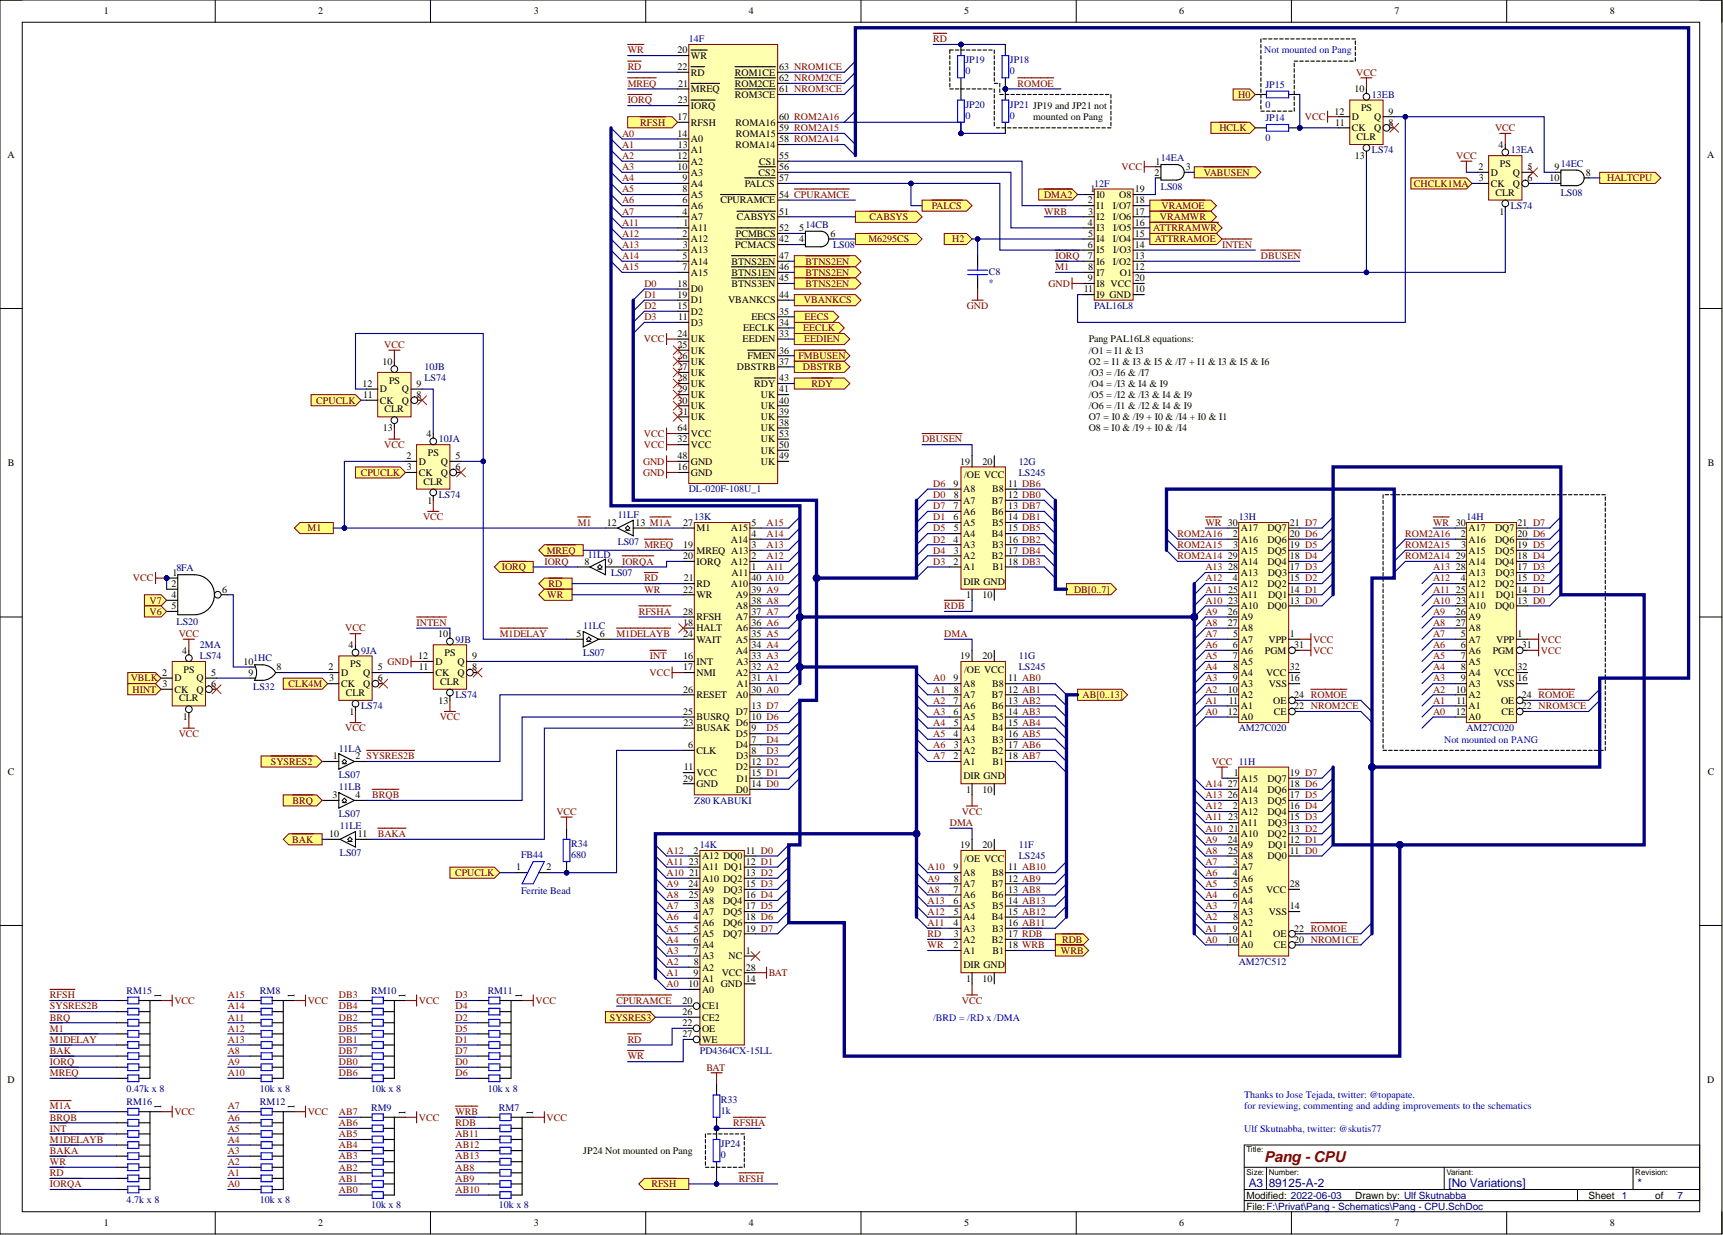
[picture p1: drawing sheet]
<svg xmlns="http://www.w3.org/2000/svg" width="393mm" height="282mm" viewBox="0 0 393 282" stroke-linecap="round" stroke-linejoin="round" font-family="sans-serif">
<defs><g id="words">
<text font-size="3.4" fill="#800000" x="288.6" y="265.2">Pang - CPU</text>
<g font-size="2.7" fill="#000080">
<text x="285.1" y="270.9">A3</text>
<text x="289.6" y="270.9">89125-A-2</text>
<text x="330.7" y="270.9">[No Variations]</text>
<text x="373.8" y="270.9">*</text>
</g>
<g font-size="2.3">
<text x="23.7" y="3.3">1</text>
<text x="72.7" y="3.3">2</text>
<text x="121.9" y="3.3">3</text>
<text x="170.9" y="3.3">4</text>
<text x="220.1" y="3.3">5</text>
<text x="269.2" y="3.3">6</text>
<text x="318.4" y="3.3">7</text>
<text x="367.5" y="3.3">8</text>
<text x="154.7" y="12.2">20</text>
<text x="154.7" y="16">22</text>
<text x="157.7" y="13.4">WR</text>
<text x="157.7" y="17.3">RD</text>
<text x="167.8" y="17.3">ROM1CE</text>
<text x="177.9" y="16">63 NROM1CE</text>
<text x="154.7" y="23.6">23</text>
<text x="154.8" y="19.8">21</text>
<text x="157.7" y="21.1">MREQ</text>
<text x="167.8" y="22.3">ROM3CE</text>
<text x="167.8" y="19.8">ROM2CE</text>
<text x="177.9" y="21.1">61 NROM3CE</text>
<text x="177.9" y="18.5">62 NROM2CE</text>
<text x="309.2" y="21.1">10</text>
<text x="154.7" y="27.4">17</text>
<text x="157.7" y="28.7">RFSH</text>
<text x="157.7" y="24.9">IORQ</text>
<text x="167.9" y="28.7">ROMA16</text>
<text x="177.9" y="29.9">59 ROM2A15</text>
<text x="177.9" y="27.4">60 ROM2A16</text>
<text x="235.9" y="27.4">mounted on Pang</text>
<text x="304.7" y="26.1">12</text>
<text x="304.8" y="28.7">11</text>
<text x="308.6" y="27.4">D</text>
<text x="308.6" y="29.9">CK</text>
<text x="310.7" y="25.4">PS</text>
<text x="313.7" y="27.4">Q</text>
<text x="313.7" y="29.9">Q</text>
<text x="317" y="26.1">9</text>
<text x="317" y="28.7">8</text>
<text x="1.7" y="36">A</text>
<text x="154.7" y="31.2">14</text>
<text x="154.7" y="33.7">13</text>
<text x="157.7" y="35">A1</text>
<text x="157.7" y="32.5">A0</text>
<text x="167.9" y="33.7">ROMA14</text>
<text x="168" y="31.2">ROMA15</text>
<text x="177.9" y="32.5">58 ROM2A14</text>
<text x="309.7" y="32">CLR</text>
<text x="342.1" y="33.7">4</text>
<text x="389.8" y="36">A</text>
<text x="154.7" y="38.8">10</text>
<text x="154.7" y="36.3">12</text>
<text x="155.8" y="41.4">9</text>
<text x="157.7" y="40.1">A3</text>
<text x="157.7" y="37.6">A2</text>
<text x="173.2" y="40.1">CS2</text>
<text x="173.3" y="37.6">CS1</text>
<text x="177.9" y="36.3">55</text>
<text x="177.9" y="38.8">56</text>
<text x="177.9" y="41.4">57</text>
<text x="263.6" y="40.1">2</text>
<text x="263.8" y="37.6">1</text>
<text x="270.7" y="38.8">3</text>
<text x="309.3" y="36.3">13</text>
<text x="337.5" y="38.8">2</text>
<text x="337.6" y="41.4">3</text>
<text x="340.4" y="40.1">D</text>
<text x="342.4" y="38.1">PS</text>
<text x="345.4" y="40.1">Q</text>
<text x="348.7" y="38.8">5</text>
<text x="348.7" y="41.4">6</text>
<text x="353.7" y="41.4">10</text>
<text x="354.9" y="38.8">9</text>
<text x="362" y="40.1">8</text>
<text x="155.8" y="46.4">6</text>
<text x="155.8" y="43.9">8</text>
<text x="157.7" y="47.7">A6</text>
<text x="157.7" y="45.2">A5</text>
<text x="157.7" y="42.6">A4</text>
<text x="164.5" y="46.4">CPURAMCE</text>
<text x="170" y="42.6">PALCS</text>
<text x="177.9" y="45.2">54 CPURAMCE</text>
<text x="248.4" y="46.4">2</text>
<text x="249" y="43.9">1</text>
<text x="250.3" y="45.2">I0</text>
<text x="250.3" y="47.7">I1</text>
<text x="254.1" y="47.7">I/O7</text>
<text x="255.5" y="45.2">O8</text>
<text x="259.1" y="46.4">18</text>
<text x="259.1" y="43.9">19</text>
<text x="340.4" y="42.6">CK</text>
<text x="341.4" y="44.7">CLR</text>
<text x="345.4" y="42.6">Q</text>
<text x="155.8" y="49">4</text>
<text x="156" y="51.5">1</text>
<text x="157.7" y="52.8">A11</text>
<text x="157.7" y="50.2">A7</text>
<text x="168.2" y="50.2">CABSYS</text>
<text x="177.9" y="49">51</text>
<text x="177.9" y="52.8">52</text>
<text x="182.5" y="52.8">5</text>
<text x="248.4" y="51.5">4</text>
<text x="248.5" y="49">3</text>
<text x="250.3" y="50.2">I2</text>
<text x="250.3" y="52.8">I3</text>
<text x="254.1" y="50.2">I/O6</text>
<text x="254.1" y="52.8">I/O5</text>
<text x="259.1" y="51.5">16</text>
<text x="259.1" y="49">17</text>
<text x="342.3" y="49">1</text>
<text x="155.8" y="54">2</text>
<text x="155.8" y="59.1">5</text>
<text x="155.9" y="56.6">3</text>
<text x="157.7" y="55.3">A12</text>
<text x="157.7" y="57.8">A13</text>
<text x="167.9" y="56.6">PCMACS</text>
<text x="168" y="54">PCMBCS</text>
<text x="177.9" y="55.3">42</text>
<text x="177.9" y="59.1">47</text>
<text x="182.4" y="55.3">4</text>
<text x="189.6" y="54">6</text>
<text x="248.4" y="56.6">6</text>
<text x="248.4" y="59.1">7</text>
<text x="248.4" y="54">5</text>
<text x="250.3" y="55.3">I4</text>
<text x="250.3" y="57.8">I5</text>
<text x="254.1" y="55.3">I/O4</text>
<text x="254.2" y="57.8">I/O3</text>
<text x="259.1" y="59.1">13</text>
<text x="259.1" y="56.6">14</text>
<text x="259.1" y="54">15</text>
<text x="154.7" y="65.5">18</text>
<text x="155.8" y="61.7">7</text>
<text x="157.7" y="60.4">A14</text>
<text x="157.7" y="62.9">A15</text>
<text x="167" y="65.5">BTNS3EN</text>
<text x="167" y="62.9">BTNS1EN</text>
<text x="167" y="60.4">BTNS2EN</text>
<text x="177.9" y="64.2">45</text>
<text x="177.9" y="61.7">46</text>
<text x="248.4" y="64.2">9</text>
<text x="248.4" y="61.7">8</text>
<text x="250.3" y="60.4">I6</text>
<text x="250.3" y="62.9">I7</text>
<text x="250.3" y="65.5">I8 VCC</text>
<text x="254.1" y="60.4">I/O2</text>
<text x="255.6" y="62.9">O1</text>
<text x="259.1" y="61.7">12</text>
<text x="259.1" y="64.2">20</text>
<text x="154.7" y="68">19</text>
<text x="154.7" y="70.5">15</text>
<text x="157.7" y="71.8">D2</text>
<text x="157.7" y="66.7">D0</text>
<text x="157.7" y="69.3">D1</text>
<text x="166.2" y="69.3">VBANKCS</text>
<text x="177.9" y="71.8">35</text>
<text x="177.9" y="68">44</text>
<text x="247.4" y="66.7">11</text>
<text x="250.3" y="68">I9 GND</text>
<text x="259.1" y="66.7">10</text>
<text x="154.7" y="76.9">24</text>
<text x="154.8" y="73.1">11</text>
<text x="157.7" y="74.3">D3</text>
<text x="169.6" y="75.6">EECLK</text>
<text x="171.5" y="73.1">EECS</text>
<text x="177.9" y="76.9">33</text>
<text x="177.9" y="74.3">34</text>
<text x="87.3" y="83.2">10</text>
<text x="154.7" y="82">26</text>
<text x="154.7" y="79.4">25</text>
<text x="157.7" y="78.1">UK</text>
<text x="157.7" y="80.7">UK</text>
<text x="157.7" y="83.2">UK</text>
<text x="169.5" y="78.1">EEDEN</text>
<text x="170.7" y="82">FMEN</text>
<text x="177.9" y="80.7">36</text>
<text x="177.9" y="83.2">37</text>
<text x="248.5" y="78.1">Pang PAL16L8 equations:</text>
<text x="248.5" y="80.7">/O1 = I1 &amp; I3</text>
<text x="248.5" y="83.2">O2 = I1 &amp; I3 &amp; I5 &amp; /I7 + I1 &amp; I3 &amp; I5 &amp; I6</text>
<text x="82.8" y="88.3">12</text>
<text x="86.7" y="89.6">D</text>
<text x="88.8" y="87.5">PS</text>
<text x="91.8" y="89.6">Q</text>
<text x="95.1" y="88.3">9</text>
<text x="154.7" y="84.5">27</text>
<text x="154.7" y="89.6">29</text>
<text x="154.7" y="87">28</text>
<text x="157.7" y="85.8">UK</text>
<text x="157.7" y="88.3">UK</text>
<text x="168.2" y="84.5">DBSTRB</text>
<text x="172.2" y="88.3">RDY</text>
<text x="177.9" y="89.6">41</text>
<text x="177.9" y="87">43</text>
<text x="248.5" y="85.8">/O3 = /I6 &amp; /I7</text>
<text x="248.5" y="88.3">/O4 = /I3 &amp; I4 &amp; I9</text>
<text x="82.9" y="90.8">11</text>
<text x="86.7" y="92.1">CK</text>
<text x="87.8" y="94.1">CLR</text>
<text x="91.8" y="92.1">Q</text>
<text x="95.1" y="90.8">8</text>
<text x="154.7" y="92.1">30</text>
<text x="154.8" y="94.6">31</text>
<text x="157.7" y="90.8">UK</text>
<text x="157.7" y="93.4">UK</text>
<text x="157.7" y="95.9">UK</text>
<text x="173.7" y="95.9">UK</text>
<text x="173.7" y="93.4">UK</text>
<text x="173.7" y="90.8">UK</text>
<text x="177.9" y="94.6">39</text>
<text x="177.9" y="92.1">40</text>
<text x="248.5" y="90.8">/O5 = /I2 &amp; /I3 &amp; I4 &amp; I9</text>
<text x="248.5" y="93.4">/O6 = /I1 &amp; /I2 &amp; I4 &amp; I9</text>
<text x="248.5" y="95.9">O7 = I0 &amp; /I9 + I0 &amp; /I4 + I0 &amp; I1</text>
<text x="87.4" y="98.4">13</text>
<text x="97.3" y="99.7">4</text>
<text x="154.7" y="101">32</text>
<text x="154.7" y="98.4">64</text>
<text x="157.7" y="99.7">VCC</text>
<text x="173.7" y="98.4">UK</text>
<text x="173.7" y="101">UK</text>
<text x="177.9" y="97.2">38</text>
<text x="177.9" y="99.7">53</text>
<text x="248.5" y="98.4">O8 = I0 &amp; /I9 + I0 &amp; /I4</text>
<text x="1.8" y="106.4">B</text>
<text x="92.8" y="104.8">2</text>
<text x="92.9" y="107.3">3</text>
<text x="95.6" y="106.1">D</text>
<text x="97.7" y="104">PS</text>
<text x="100.6" y="106.1">Q</text>
<text x="104" y="104.8">5</text>
<text x="104" y="107.3">6</text>
<text x="154.7" y="107.3">16</text>
<text x="154.7" y="104.8">48</text>
<text x="157.7" y="102.3">VCC</text>
<text x="157.7" y="106.1">GND</text>
<text x="173.7" y="106.1">UK</text>
<text x="173.7" y="103.5">UK</text>
<text x="177.9" y="104.8">49</text>
<text x="177.9" y="102.3">50</text>
<text x="219.2" y="106.1">19</text>
<text x="224.3" y="106.1">20</text>
<text x="389.8" y="106.4">B</text>
<text x="95.6" y="108.6">CK</text>
<text x="96.7" y="110.6">CLR</text>
<text x="100.6" y="108.6">Q</text>
<text x="157.7" y="108.6">GND</text>
<text x="217.7" y="111.1">9</text>
<text x="217.7" y="113.7">8</text>
<text x="219.9" y="112.4">A8</text>
<text x="220.1" y="109.1">/OE VCC</text>
<text x="226.5" y="112.4">B8</text>
<text x="230.2" y="111.1">11 DB6</text>
<text x="230.2" y="113.7">12 DB0</text>
<text x="97.6" y="114.9">1</text>
<text x="217.7" y="118.7">6</text>
<text x="217.7" y="116.2">7</text>
<text x="219.9" y="117.5">A6</text>
<text x="219.9" y="114.9">A7</text>
<text x="226.4" y="114.9">B7</text>
<text x="226.4" y="117.5">B6</text>
<text x="230.2" y="116.2">13 DB7</text>
<text x="230.2" y="118.7">14 DB1</text>
<text x="138.6" y="120">12</text>
<text x="145.1" y="120">13 M1A</text>
<text x="155.9" y="125.1">19</text>
<text x="155.9" y="120">27</text>
<text x="159" y="121.3">M1</text>
<text x="166.8" y="123.8">A14</text>
<text x="166.9" y="121.3">A15</text>
<text x="171.6" y="125.1">3</text>
<text x="171.6" y="122.5">4</text>
<text x="171.6" y="120">5</text>
<text x="217.7" y="123.8">4</text>
<text x="217.7" y="121.3">5</text>
<text x="219.9" y="125.1">A3</text>
<text x="219.9" y="122.5">A4</text>
<text x="219.9" y="120">A5</text>
<text x="226.4" y="122.5">B4</text>
<text x="226.5" y="120">B5</text>
<text x="226.5" y="125.1">B3</text>
<text x="230.2" y="121.3">15 DB5</text>
<text x="230.2" y="123.8">16 DB2</text>
<text x="281.5" y="122.5">2</text>
<text x="281.6" y="125.1">3</text>
<text x="283.3" y="123.8">A16</text>
<text x="283.3" y="121.3">A17</text>
<text x="289.3" y="123.8">DQ6</text>
<text x="289.3" y="121.3">DQ7</text>
<text x="294.4" y="125.1">19 D5</text>
<text x="294.4" y="122.5">20 D6</text>
<text x="294.4" y="120">21 D7</text>
<text x="333.5" y="122.5">2</text>
<text x="333.5" y="125.1">3</text>
<text x="335.3" y="123.8">A16</text>
<text x="335.3" y="121.3">A17</text>
<text x="341.3" y="123.8">DQ6</text>
<text x="341.3" y="121.3">DQ7</text>
<text x="346.4" y="125.1">19 D5</text>
<text x="346.4" y="122.5">20 D6</text>
<text x="346.4" y="120">21 D7</text>
<text x="39.4" y="131.4">1</text>
<text x="133.4" y="128.9">8</text>
<text x="138.7" y="128.9">9</text>
<text x="155.9" y="127.6">20</text>
<text x="159" y="126.4">MREQ A13</text>
<text x="159" y="128.9">IORQ</text>
<text x="166.8" y="128.9">A12</text>
<text x="167" y="131.4">A11</text>
<text x="171.6" y="130.2">1</text>
<text x="171.6" y="127.6">2</text>
<text x="217.7" y="128.9">2</text>
<text x="217.8" y="126.4">3</text>
<text x="219.9" y="130.2">A1</text>
<text x="219.9" y="127.6">A2</text>
<text x="226.4" y="127.6">B2</text>
<text x="226.6" y="130.2">B1</text>
<text x="230.2" y="126.4">17 DB4</text>
<text x="230.2" y="128.9">18 DB3</text>
<text x="280.3" y="127.6">29</text>
<text x="280.4" y="130.2">28</text>
<text x="283.3" y="126.4">A15</text>
<text x="283.3" y="131.4">A13</text>
<text x="283.3" y="128.9">A14</text>
<text x="289.3" y="128.9">DQ4</text>
<text x="289.4" y="126.4">DQ5</text>
<text x="289.4" y="131.4">DQ3</text>
<text x="294.4" y="130.2">17 D3</text>
<text x="294.4" y="127.6">18 D4</text>
<text x="332.3" y="127.6">29</text>
<text x="332.4" y="130.2">28</text>
<text x="335.3" y="126.4">A15</text>
<text x="335.3" y="131.4">A13</text>
<text x="335.3" y="128.9">A14</text>
<text x="341.3" y="128.9">DQ4</text>
<text x="341.4" y="126.4">DQ5</text>
<text x="341.4" y="131.4">DQ3</text>
<text x="346.4" y="130.2">17 D3</text>
<text x="346.4" y="127.6">18 D4</text>
<text x="39.1" y="134">2</text>
<text x="39.1" y="136.5">4</text>
<text x="50.7" y="135.2">6</text>
<text x="155.9" y="135.2">22</text>
<text x="156.1" y="132.7">21</text>
<text x="159" y="134">RD</text>
<text x="159" y="136.5">WR</text>
<text x="166.8" y="134">A10</text>
<text x="168" y="136.5">A9</text>
<text x="171.6" y="137.8">38 A8</text>
<text x="171.6" y="135.2">39 A9</text>
<text x="171.6" y="132.7">40 A10</text>
<text x="219.9" y="133.5">DIR GND</text>
<text x="220.6" y="136.5">1</text>
<text x="224.3" y="136.5">10</text>
<text x="280.4" y="135.2">25</text>
<text x="280.4" y="137.8">23</text>
<text x="281.5" y="132.7">4</text>
<text x="283.3" y="134">A12</text>
<text x="283.3" y="136.5">A11</text>
<text x="289.3" y="134">DQ2</text>
<text x="289.5" y="136.5">DQ1</text>
<text x="294.4" y="137.8">13 D0</text>
<text x="294.4" y="135.2">14 D1</text>
<text x="294.4" y="132.7">15 D2</text>
<text x="332.4" y="135.2">25</text>
<text x="332.4" y="137.8">23</text>
<text x="333.5" y="132.7">4</text>
<text x="335.3" y="134">A12</text>
<text x="335.3" y="136.5">A11</text>
<text x="341.3" y="134">DQ2</text>
<text x="341.5" y="136.5">DQ1</text>
<text x="346.4" y="137.8">13 D0</text>
<text x="346.4" y="135.2">14 D1</text>
<text x="346.4" y="132.7">15 D2</text>
<text x="39.2" y="139">5</text>
<text x="156" y="142.8">18</text>
<text x="156" y="140.3">28</text>
<text x="159" y="141.6">RFSH</text>
<text x="168" y="141.6">A7</text>
<text x="168" y="139">A8</text>
<text x="171.6" y="142.8">36 A6</text>
<text x="171.6" y="140.3">37 A7</text>
<text x="280.3" y="140.3">26</text>
<text x="280.3" y="142.8">27</text>
<text x="283.3" y="139">A10</text>
<text x="283.3" y="141.6">A9</text>
<text x="289.3" y="139">DQ0</text>
<text x="332.3" y="140.3">26</text>
<text x="332.3" y="142.8">27</text>
<text x="335.3" y="139">A10</text>
<text x="335.3" y="141.6">A9</text>
<text x="341.3" y="139">DQ0</text>
<text x="41.6" y="149.2">4</text>
<text x="79.6" y="147.9">4</text>
<text x="100" y="145.4">10</text>
<text x="101.5" y="149.7">PS</text>
<text x="131.6" y="145.4">5</text>
<text x="137" y="145.4">6</text>
<text x="155.9" y="145.4">24</text>
<text x="159" y="144.1">HALT</text>
<text x="159" y="146.7">WAIT</text>
<text x="168" y="149.2">A4</text>
<text x="168" y="144.1">A6</text>
<text x="168" y="146.7">A5</text>
<text x="171.6" y="147.9">34 A4</text>
<text x="171.6" y="145.4">35 A5</text>
<text x="281.5" y="147.9">6</text>
<text x="281.5" y="145.4">5</text>
<text x="283.3" y="146.7">A7</text>
<text x="283.3" y="149.2">A6</text>
<text x="283.3" y="144.1">A8</text>
<text x="288.8" y="149.2">PGM</text>
<text x="289.6" y="146.7">VPP</text>
<text x="294.4" y="145.4">1</text>
<text x="295.5" y="147.9">31</text>
<text x="333.5" y="147.9">6</text>
<text x="333.5" y="145.4">5</text>
<text x="335.3" y="146.7">A7</text>
<text x="335.3" y="149.2">A6</text>
<text x="335.3" y="144.1">A8</text>
<text x="340.8" y="149.2">PGM</text>
<text x="341.6" y="146.7">VPP</text>
<text x="346.4" y="145.4">1</text>
<text x="347.5" y="147.9">31</text>
<text x="37" y="154.3">2</text>
<text x="39.8" y="155.5">D</text>
<text x="41.9" y="153.5">PS</text>
<text x="44.8" y="155.5">Q</text>
<text x="48.2" y="154.3">5</text>
<text x="55.6" y="151.7">10</text>
<text x="56.8" y="154.3">9</text>
<text x="63.1" y="153">8</text>
<text x="75" y="153">2</text>
<text x="75.1" y="155.5">3</text>
<text x="77.9" y="154.3">D</text>
<text x="79.9" y="152.2">PS</text>
<text x="82.9" y="154.3">Q</text>
<text x="86.2" y="153">5</text>
<text x="86.2" y="155.5">6</text>
<text x="95.4" y="150.5">12</text>
<text x="95.6" y="153">11</text>
<text x="99.4" y="151.7">D</text>
<text x="99.4" y="154.3">CK</text>
<text x="104.4" y="151.7">Q</text>
<text x="104.4" y="154.3">Q</text>
<text x="107.8" y="150.5">9</text>
<text x="107.8" y="153">8</text>
<text x="155.9" y="153">17</text>
<text x="155.9" y="150.5">16</text>
<text x="159" y="154.3">NMI</text>
<text x="159" y="151.7">INT</text>
<text x="168" y="154.3">A2</text>
<text x="168.1" y="151.7">A3</text>
<text x="171.6" y="155.5">31 A1</text>
<text x="171.6" y="153">32 A2</text>
<text x="171.6" y="150.5">33 A3</text>
<text x="217.7" y="155.5">9</text>
<text x="219.2" y="150.5">19</text>
<text x="220.1" y="153.5">/OE VCC</text>
<text x="224.3" y="150.5">20</text>
<text x="230.2" y="155.5">11 AB0</text>
<text x="281.5" y="150.5">7</text>
<text x="281.5" y="155.5">9</text>
<text x="281.5" y="153">8</text>
<text x="283.3" y="151.7">A5</text>
<text x="283.3" y="154.3">A4</text>
<text x="289" y="154.3">VCC</text>
<text x="294.4" y="155.5">16</text>
<text x="294.4" y="153">32</text>
<text x="333.5" y="150.5">7</text>
<text x="333.5" y="155.5">9</text>
<text x="333.5" y="153">8</text>
<text x="335.3" y="151.7">A5</text>
<text x="335.3" y="154.3">A4</text>
<text x="341" y="154.3">VCC</text>
<text x="346.4" y="155.5">16</text>
<text x="346.4" y="153">32</text>
<text x="37.1" y="156.8">3</text>
<text x="39.8" y="158.1">CK</text>
<text x="40.9" y="160.1">CLR</text>
<text x="44.8" y="158.1">Q</text>
<text x="48.2" y="156.8">6</text>
<text x="77.9" y="156.8">CK</text>
<text x="78.9" y="158.8">CLR</text>
<text x="82.9" y="156.8">Q</text>
<text x="100.1" y="160.6">13</text>
<text x="100.5" y="156.3">CLR</text>
<text x="155.9" y="158.1">26</text>
<text x="159" y="159.3">RESET</text>
<text x="168" y="159.3">A0</text>
<text x="168.1" y="156.8">A1</text>
<text x="171.6" y="158.1">30 A0</text>
<text x="171.6" y="161.9">13 D7</text>
<text x="217.7" y="160.6">7</text>
<text x="217.7" y="158.1">8</text>
<text x="219.9" y="161.9">A6</text>
<text x="219.9" y="159.3">A7</text>
<text x="219.9" y="156.8">A8</text>
<text x="226.4" y="159.3">B7</text>
<text x="226.4" y="161.9">B6</text>
<text x="226.5" y="156.8">B8</text>
<text x="230.2" y="158.1">12 AB1</text>
<text x="230.2" y="160.6">13 AB2</text>
<text x="280.3" y="158.1">10</text>
<text x="280.5" y="160.6">11</text>
<text x="283.3" y="156.8">A3</text>
<text x="283.3" y="159.3">A2</text>
<text x="283.3" y="161.9">A1</text>
<text x="289.6" y="156.8">VSS</text>
<text x="290.7" y="160.6">OE</text>
<text x="295.5" y="161.9">22 NROM2CE</text>
<text x="295.5" y="159.3">24 ROMOE</text>
<text x="332.3" y="158.1">10</text>
<text x="332.5" y="160.6">11</text>
<text x="335.3" y="156.8">A3</text>
<text x="335.3" y="159.3">A2</text>
<text x="335.3" y="161.9">A1</text>
<text x="341.6" y="156.8">VSS</text>
<text x="342.7" y="160.6">OE</text>
<text x="347.5" y="161.9">22 NROM3CE</text>
<text x="347.5" y="159.3">24 ROMOE</text>
<text x="41.8" y="164.4">1</text>
<text x="79.8" y="163.1">1</text>
<text x="156" y="163.1">25</text>
<text x="156" y="165.7">23</text>
<text x="159" y="167">BUSAK</text>
<text x="159" y="164.4">BUSRQ</text>
<text x="168" y="165.7">D6</text>
<text x="168" y="163.1">D7</text>
<text x="171.6" y="167">9</text>
<text x="171.6" y="164.4">10 D6</text>
<text x="217.7" y="163.1">6</text>
<text x="217.7" y="165.7">5</text>
<text x="219.9" y="167">A4</text>
<text x="219.9" y="164.4">A5</text>
<text x="226.4" y="167">B4</text>
<text x="226.5" y="164.4">B5</text>
<text x="230.2" y="163.1">14 AB3</text>
<text x="230.2" y="165.7">15 AB4</text>
<text x="280.3" y="163.1">12</text>
<text x="283.3" y="164.4">A0</text>
<text x="290.8" y="163.1">CE</text>
<text x="332.3" y="163.1">12</text>
<text x="335.3" y="164.4">A0</text>
<text x="342.8" y="163.1">CE</text>
<text x="76" y="173.3">1</text>
<text x="81.2" y="173.3">2 SYSRES2B</text>
<text x="157.1" y="170.8">6</text>
<text x="159" y="172">CLK</text>
<text x="168" y="170.8">D4</text>
<text x="168" y="168.2">D5</text>
<text x="168.1" y="173.3">D3</text>
<text x="171.6" y="169.5">7</text>
<text x="171.6" y="172">8</text>
<text x="217.7" y="173.3">2</text>
<text x="217.7" y="168.2">4</text>
<text x="217.8" y="170.8">3</text>
<text x="219.9" y="172">A2</text>
<text x="219.9" y="169.5">A3</text>
<text x="226.4" y="172">B2</text>
<text x="226.5" y="169.5">B3</text>
<text x="230.2" y="168.2">16 AB5</text>
<text x="230.2" y="170.8">17 AB6</text>
<text x="230.2" y="173.3">18 AB7</text>
<text x="1.8" y="176.8">C</text>
<text x="155.9" y="178.4">29</text>
<text x="156.1" y="175.8">11</text>
<text x="159" y="177.1">VCC</text>
<text x="159" y="179.6">GND</text>
<text x="168" y="175.8">D2</text>
<text x="168.1" y="178.4">D1</text>
<text x="171.6" y="179.6">14 D0</text>
<text x="171.6" y="177.1">15 D1</text>
<text x="171.6" y="174.6">12 D2</text>
<text x="219.9" y="174.6">A1</text>
<text x="219.9" y="177.9">DIR GND</text>
<text x="226.6" y="174.6">B1</text>
<text x="280.3" y="179.6">27</text>
<text x="281.7" y="177.1">1</text>
<text x="283.3" y="178.4">A15</text>
<text x="289.3" y="178.4">DQ7</text>
<text x="294.4" y="179.6">18 D6</text>
<text x="294.4" y="177.1">19 D7</text>
<text x="389.8" y="176.8">C</text>
<text x="75.9" y="182.2">3</text>
<text x="81.2" y="182.2">4</text>
<text x="168" y="180.9">D0</text>
<text x="220.6" y="180.9">1</text>
<text x="224.3" y="180.9">10</text>
<text x="280.3" y="182.2">26</text>
<text x="281.5" y="184.7">2</text>
<text x="283.3" y="186">A12</text>
<text x="283.3" y="183.4">A13</text>
<text x="283.3" y="180.9">A14</text>
<text x="289.3" y="186">DQ4</text>
<text x="289.3" y="180.9">DQ6</text>
<text x="289.4" y="183.4">DQ5</text>
<text x="294.4" y="184.7">16 D4</text>
<text x="294.4" y="182.2">17 D5</text>
<text x="75.2" y="191.1">10</text>
<text x="81.7" y="191.1">11</text>
<text x="280.4" y="187.2">23</text>
<text x="280.5" y="189.8">21</text>
<text x="283.3" y="191.1">A10</text>
<text x="283.3" y="188.5">A11</text>
<text x="289.3" y="191.1">DQ2</text>
<text x="289.4" y="188.5">DQ3</text>
<text x="294.4" y="189.8">13 D2</text>
<text x="294.4" y="187.2">15 D3</text>
<text x="157.3" y="197.4">23</text>
<text x="158.3" y="194.9">2</text>
<text x="160.3" y="196.1">A12 DQ0</text>
<text x="170.3" y="194.9">11 D0</text>
<text x="170.3" y="197.4">12 D1</text>
<text x="219.2" y="193.6">19</text>
<text x="220.1" y="196.6">/OE VCC</text>
<text x="224.3" y="193.6">20</text>
<text x="280.3" y="192.3">24</text>
<text x="280.4" y="194.9">25</text>
<text x="281.6" y="197.4">3</text>
<text x="283.3" y="193.6">A9</text>
<text x="283.3" y="196.1">A8</text>
<text x="289.3" y="196.1">DQ0</text>
<text x="289.5" y="193.6">DQ1</text>
<text x="294.4" y="194.9">11 D0</text>
<text x="294.4" y="192.3">12 D1</text>
<text x="117.8" y="198.7">1</text>
<text x="124.8" y="198.7">2</text>
<text x="157.2" y="202.5">24</text>
<text x="157.4" y="199.9">21</text>
<text x="160.3" y="201.2">A10 DQ2</text>
<text x="160.3" y="198.7">A11 DQ1</text>
<text x="160.3" y="203.7">A9</text>
<text x="165.1" y="203.7">DQ3</text>
<text x="170.3" y="199.9">13 D2</text>
<text x="170.3" y="202.5">15 D3</text>
<text x="217.7" y="203.7">7</text>
<text x="217.7" y="198.7">9</text>
<text x="217.7" y="201.2">8</text>
<text x="219.9" y="202.5">A7</text>
<text x="219.9" y="199.9">A8</text>
<text x="226.4" y="202.5">B7</text>
<text x="226.5" y="199.9">B8</text>
<text x="230.2" y="198.7">11 AB10</text>
<text x="230.2" y="201.2">12 AB9</text>
<text x="230.2" y="203.7">13 AB8</text>
<text x="281.5" y="199.9">4</text>
<text x="281.5" y="202.5">5</text>
<text x="283.3" y="198.7">A7</text>
<text x="283.3" y="201.2">A6</text>
<text x="283.3" y="203.7">A5</text>
<text x="289" y="203.7">VCC</text>
<text x="294.4" y="202.5">28</text>
<text x="157.2" y="205">25</text>
<text x="158.4" y="207.5">3</text>
<text x="160.3" y="208.8">A7</text>
<text x="160.3" y="206.3">A8</text>
<text x="165.1" y="206.3">DQ4</text>
<text x="165.1" y="208.8">DQ5</text>
<text x="170.3" y="205">16 D4</text>
<text x="170.3" y="207.5">17 D5</text>
<text x="217.7" y="206.3">6</text>
<text x="217.7" y="208.8">5</text>
<text x="219.9" y="207.5">A5</text>
<text x="219.9" y="205">A6</text>
<text x="226.4" y="205">B6</text>
<text x="226.5" y="207.5">B5</text>
<text x="230.2" y="206.3">14 AB13</text>
<text x="230.2" y="208.8">15 AB12</text>
<text x="281.5" y="205">6</text>
<text x="281.5" y="207.5">7</text>
<text x="283.3" y="206.3">A4</text>
<text x="283.3" y="208.8">A3</text>
<text x="289.6" y="208.8">VSS</text>
<text x="294.4" y="207.5">14</text>
<text x="158.3" y="210.1">4</text>
<text x="158.3" y="215.2">6</text>
<text x="158.4" y="212.6">5</text>
<text x="160.3" y="211.4">A6</text>
<text x="160.3" y="213.9">A5</text>
<text x="165.1" y="211.4">DQ6</text>
<text x="165.1" y="213.9">DQ7</text>
<text x="170.3" y="210.1">18 D6</text>
<text x="170.3" y="212.6">19 D7</text>
<text x="217.7" y="211.4">4</text>
<text x="217.8" y="213.9">3</text>
<text x="219.9" y="215.2">A2</text>
<text x="219.9" y="212.6">A3</text>
<text x="219.9" y="210.1">A4</text>
<text x="226.4" y="210.1">B4</text>
<text x="226.4" y="215.2">B2</text>
<text x="226.5" y="212.6">B3</text>
<text x="230.2" y="211.4">16 AB11</text>
<text x="230.2" y="213.9">17 RDB</text>
<text x="280.3" y="215.2">10</text>
<text x="281.5" y="212.6">9</text>
<text x="281.5" y="210.1">8</text>
<text x="283.3" y="211.4">A2</text>
<text x="283.3" y="213.9">A1</text>
<text x="290.7" y="213.9">OE</text>
<text x="295.5" y="215.2">20 NROM1CE</text>
<text x="295.5" y="212.6">22 ROMOE</text>
<text x="158.3" y="217.7">7</text>
<text x="158.4" y="220.2">8</text>
<text x="160.3" y="216.4">A4</text>
<text x="160.3" y="219">A3</text>
<text x="160.3" y="221.5">A2</text>
<text x="166.3" y="219">NC</text>
<text x="170.3" y="217.7">1</text>
<text x="170.3" y="221.5">28</text>
<text x="217.7" y="216.4">2</text>
<text x="219.9" y="217.7">A1</text>
<text x="219.9" y="221">DIR GND</text>
<text x="226.6" y="217.7">B1</text>
<text x="230.2" y="216.4">18 WRB</text>
<text x="283.3" y="216.4">A0</text>
<text x="290.8" y="216.4">CE</text>
<text x="36.8" y="227.8" transform="rotate(-90 36.8 227.8)">1</text>
<text x="67.2" y="227.8" transform="rotate(-90 67.2 227.8)">1</text>
<text x="92.6" y="227.8" transform="rotate(-90 92.6 227.8)">1</text>
<text x="119.2" y="227.8" transform="rotate(-90 119.2 227.8)">1</text>
<text x="157.2" y="225.3">10</text>
<text x="158.3" y="222.8">9</text>
<text x="160.3" y="224">A1</text>
<text x="160.3" y="226.6">A0</text>
<text x="164.6" y="225.3">GND</text>
<text x="164.8" y="222.8">VCC</text>
<text x="170.3" y="224">14</text>
<text x="220.6" y="224">1</text>
<text x="224.3" y="224">10</text>
<text x="155.8" y="229.1">20</text>
<text x="155.8" y="231.7">26</text>
<text x="160.3" y="230.4">CE1</text>
<text x="160.3" y="232.9">CE2</text>
<text x="155.8" y="234.2">22</text>
<text x="155.8" y="236.7">27</text>
<text x="160.3" y="235.5">OE</text>
<text x="160.3" y="238">WE</text>
<text x="1.7" y="247.2">D</text>
<text x="389.8" y="247.2">D</text>
<text x="36.8" y="253.2" transform="rotate(-90 36.8 253.2)">1</text>
<text x="67.2" y="253.2" transform="rotate(-90 67.2 253.2)">1</text>
<text x="92.6" y="254.5" transform="rotate(-90 92.6 254.5)">1</text>
<text x="121.7" y="254.5" transform="rotate(-90 121.7 254.5)">1</text>
<text x="133.1" y="263.4">JP24 Not mounted on Pang</text>
<text x="284.6" y="273.6">Modified: 2022-06-03</text>
<text x="309.4" y="273.6">Drawn by: Ulf Skutnabba</text>
<text x="362.7" y="273.6">Sheet</text>
<text x="377.9" y="273.6">of</text>
<text x="23.7" y="279.9">1</text>
<text x="72.7" y="279.9">2</text>
<text x="121.9" y="279.9">3</text>
<text x="170.9" y="279.9">4</text>
<text x="220.1" y="279.9">5</text>
<text x="269.2" y="279.9">6</text>
<text x="284.6" y="276.1">File:F:\Privat\Pang - Schematics\Pang - CPU.SchDoc</text>
<text x="318.4" y="279.9">7</text>
<text x="367.5" y="279.9">8</text>
</g>
<g font-size="2.3" fill="#000080">
<text x="157.2" y="9.6">14F</text>
<text x="220.4" y="14.5">JP19</text>
<text x="220.4" y="17">0</text>
<text x="230.5" y="14.5">JP18</text>
<text x="230.5" y="17">0</text>
<text x="288.9" y="20">JP15</text>
<text x="313.2" y="22.3">13EB</text>
<text x="220.4" y="24.6">JP20</text>
<text x="220.4" y="27.1">0</text>
<text x="230.5" y="24.6">JP21 JP19 and JP21 not</text>
<text x="230.5" y="27.1">0</text>
<text x="288.9" y="24.6">0</text>
<text x="288.9" y="27.7">JP14</text>
<text x="288.9" y="32.2">0</text>
<text x="313.2" y="35">LS74</text>
<text x="344.9" y="35">13EA</text>
<text x="265" y="36.8">14EA</text>
<text x="356.3" y="38.1">14EC</text>
<text x="249.8" y="42.6">12F</text>
<text x="265" y="43.4">LS08</text>
<text x="344.9" y="47.7">LS74</text>
<text x="356.3" y="44.7">LS08</text>
<text x="183.9" y="52">14CB</text>
<text x="190.2" y="56.6">LS08</text>
<text x="225.7" y="62.7">C8</text>
<text x="225.7" y="65.2">*</text>
<text x="249.8" y="70.5">PAL16L8</text>
<text x="96.9" y="84.5">10JB</text>
<text x="96.9" y="87">LS74</text>
<text x="100.2" y="101">10JA</text>
<text x="232.6" y="106.1">12G</text>
<text x="100.2" y="113.7">LS74</text>
<text x="157.2" y="112.4">DL-020F-108U_1</text>
<text x="232.6" y="108.6">LS245</text>
<text x="141" y="118.2">11LF</text>
<text x="158.5" y="118.7">13K</text>
<text x="282.8" y="118.7">13H</text>
<text x="334.8" y="118.7">14H</text>
<text x="141" y="124.3">LS07</text>
<text x="40.3" y="130.4">8FA</text>
<text x="134.2" y="127.4">11LD</text>
<text x="139.5" y="131.4">LS07</text>
<text x="40.3" y="142.6">LS20</text>
<text x="133.1" y="143.6">11LC</text>
<text x="45.7" y="147.9">2MA</text>
<text x="82.4" y="149.2">9JA</text>
<text x="104" y="146.7">9JB</text>
<text x="133.1" y="149.7">LS07</text>
<text x="45.7" y="150.5">LS74</text>
<text x="57.8" y="151">1HC</text>
<text x="232.6" y="150.5">11G</text>
<text x="232.6" y="153">LS245</text>
<text x="57.8" y="157.6">LS32</text>
<text x="82.4" y="161.9">LS74</text>
<text x="104" y="159.3">LS74</text>
<text x="282.8" y="167">AM27C020</text>
<text x="334.8" y="167">AM27C020</text>
<text x="77.4" y="171.5">11LA</text>
<text x="77.4" y="177.6">LS07</text>
<text x="77.4" y="180.4">11LB</text>
<text x="158.5" y="183.4">Z80 KABUKI</text>
<text x="77.4" y="186.5">LS07</text>
<text x="77.6" y="189.3">11LE</text>
<text x="77.6" y="195.4">LS07</text>
<text x="118.9" y="195.9">FB44</text>
<text x="130.4" y="193.3">R34</text>
<text x="130.4" y="195.9">680</text>
<text x="159.8" y="193.6">14K</text>
<text x="232.6" y="193.6">11F</text>
<text x="232.6" y="196.1">LS245</text>
<text x="118.9" y="204">Ferrite Bead</text>
<text x="282.8" y="220.2">AM27C512</text>
<text x="28.9" y="226.8">RM15</text>
<text x="59.3" y="226.8">RM8</text>
<text x="84.7" y="226.8">RM10</text>
<text x="111.3" y="226.8">RM11</text>
<text x="159.8" y="240.5">PD4364CX-15LL</text>
<text x="28.9" y="249.2">0.47k x 8</text>
<text x="59.3" y="249.2">10k x 8</text>
<text x="84.7" y="249.2">10k x 8</text>
<text x="111.3" y="249.2">10k x 8</text>
<text x="164.6" y="251.7">R33</text>
<text x="28.9" y="252.2">RM16</text>
<text x="59.3" y="252.2">RM12</text>
<text x="84.7" y="253.5">RM9</text>
<text x="113.9" y="253.5">RM7</text>
<text x="164.6" y="254.2">1k</text>
<text x="164.6" y="261.8">JP24</text>
<text x="164.6" y="264.4">0</text>
<text x="28.9" y="274.5">4.7k x 8</text>
<text x="59.3" y="274.5">10k x 8</text>
<text x="84.7" y="275.8">10k x 8</text>
<text x="113.9" y="275.8">10k x 8</text>
<text x="370.3" y="273.6">1</text>
<text x="383" y="273.6">7</text>
</g>
<g font-size="2.3" fill="#800000">
<text x="213" y="9.6">RD</text>
<text x="143.3" y="16">RD</text>
<text x="143.3" y="12.2">WR</text>
<text x="309.6" y="17.3">VCC</text>
<text x="143.3" y="23.6">IORQ</text>
<text x="143.3" y="19.8">MREQ</text>
<text x="232.3" y="19.8">ROMOE</text>
<text x="282.7" y="22.3">H0</text>
<text x="146.2" y="28.7">RFSH</text>
<text x="278.4" y="29.9">HCLK</text>
<text x="297.9" y="27.4">VCC</text>
<text x="341.3" y="29.9">VCC</text>
<text x="142" y="33.7">A1</text>
<text x="142" y="31.2">A0</text>
<text x="142" y="41.4">A4</text>
<text x="142" y="38.8">A3</text>
<text x="142" y="36.3">A2</text>
<text x="256.1" y="38.8">VCC</text>
<text x="274.8" y="40.1">VABUSEN</text>
<text x="332.4" y="36.3">VCC</text>
<text x="366.9" y="41.4">HALTCPU</text>
<text x="142" y="46.4">A6</text>
<text x="142" y="43.9">A5</text>
<text x="212.7" y="47.7">PALCS</text>
<text x="238.4" y="45.2">DMA2</text>
<text x="265.2" y="47.7">VRAMOE</text>
<text x="322.8" y="42.6">CHCLK1MA</text>
<text x="142" y="51.5">A11</text>
<text x="142" y="49">A7</text>
<text x="198.5" y="50.2">CABSYS</text>
<text x="238.4" y="49">WRB</text>
<text x="263.3" y="52.8">ATTRRAMWR</text>
<text x="264.8" y="50.2">VRAMWR</text>
<text x="142" y="54">A12</text>
<text x="142" y="56.6">A13</text>
<text x="142" y="59.1">A14</text>
<text x="198.2" y="55.3">M6295CS</text>
<text x="217.4" y="55.3">H2</text>
<text x="240.9" y="59.1">IORQ</text>
<text x="263.6" y="55.3">ATTRRAMOE</text>
<text x="279" y="56.6">INTEN</text>
<text x="287.9" y="59.1">DBUSEN</text>
<text x="142" y="61.7">A15</text>
<text x="147.1" y="65.5">D0</text>
<text x="183.9" y="60.4">BTNS2EN</text>
<text x="183.9" y="62.9">BTNS2EN</text>
<text x="183.9" y="65.5">BTNS2EN</text>
<text x="239.4" y="65.5">GND</text>
<text x="240.9" y="61.7">M1</text>
<text x="147.1" y="70.5">D2</text>
<text x="147.1" y="68">D1</text>
<text x="183.5" y="69.3">VBANKCS</text>
<text x="220.7" y="70.5">GND</text>
<text x="147.1" y="73.1">D3</text>
<text x="183.3" y="75.6">EECLK</text>
<text x="183.7" y="73.1">EECS</text>
<text x="87.7" y="79.4">VCC</text>
<text x="147" y="78.1">VCC</text>
<text x="182.3" y="82">FMBUSEN</text>
<text x="183.6" y="78.1">EEDIEN</text>
<text x="183.3" y="84.5">DBSTRB</text>
<text x="185.3" y="88.3">RDY</text>
<text x="72.2" y="92.1">CPUCLK</text>
<text x="147" y="99.7">VCC</text>
<text x="210.5" y="101">DBUSEN</text>
<text x="87.7" y="102.3">VCC</text>
<text x="146.8" y="106.1">GND</text>
<text x="147" y="102.3">VCC</text>
<text x="82.3" y="108.6">CPUCLK</text>
<text x="146.8" y="108.6">GND</text>
<text x="213" y="111.1">D6</text>
<text x="213" y="113.7">D0</text>
<text x="96.6" y="118.7">VCC</text>
<text x="213" y="116.2">D7</text>
<text x="213" y="118.7">D1</text>
<text x="70.2" y="121.3">M1</text>
<text x="131.9" y="120">M1</text>
<text x="147.1" y="125.1">MREQ</text>
<text x="175" y="125.1">A13</text>
<text x="175" y="122.5">A14</text>
<text x="175" y="120">A15</text>
<text x="213" y="121.3">D5</text>
<text x="213" y="123.8">D2</text>
<text x="268.8" y="125.1">ROM2A15</text>
<text x="268.8" y="122.5">ROM2A16</text>
<text x="275.2" y="120">WR 30</text>
<text x="320.8" y="125.1">ROM2A15</text>
<text x="320.8" y="122.5">ROM2A16</text>
<text x="327.2" y="120">WR 30</text>
<text x="114.5" y="130.2">IORQ</text>
<text x="124.3" y="128.9">IORQ</text>
<text x="124.8" y="126.4">MREQ</text>
<text x="142" y="128.9">IORQA</text>
<text x="175" y="130.2">A11</text>
<text x="175" y="127.6">A12</text>
<text x="213" y="126.4">D4</text>
<text x="213" y="128.9">D3</text>
<text x="268.8" y="127.6">ROM2A14</text>
<text x="275.2" y="130.2">A13</text>
<text x="320.8" y="127.6">ROM2A14</text>
<text x="327.2" y="130.2">A13</text>
<text x="30.3" y="132.7">VCC</text>
<text x="34.2" y="137.8">V7</text>
<text x="124.9" y="136.5">WR</text>
<text x="125.2" y="134">RD</text>
<text x="147.1" y="132.7">RD</text>
<text x="147.1" y="135.2">WR</text>
<text x="245.2" y="135.2">DB[0..7]</text>
<text x="275.2" y="137.8">A10</text>
<text x="275.2" y="135.2">A11</text>
<text x="275.2" y="132.7">A12</text>
<text x="327.2" y="137.8">A10</text>
<text x="327.2" y="135.2">A11</text>
<text x="327.2" y="132.7">A12</text>
<text x="34.2" y="140.3">V6</text>
<text x="95.1" y="142.8">INTEN</text>
<text x="145.8" y="140.3">RFSHA</text>
<text x="215.6" y="139">RDB</text>
<text x="275.2" y="142.8">A8</text>
<text x="275.2" y="140.3">A9</text>
<text x="327.2" y="142.8">A8</text>
<text x="327.2" y="140.3">A9</text>
<text x="40.8" y="145.4">VCC</text>
<text x="78.8" y="144.1">VCC</text>
<text x="114.1" y="145.4">M1DELAY</text>
<text x="140.8" y="145.4">M1DELAYB</text>
<text x="215.6" y="145.4">DMA</text>
<text x="275.2" y="147.9">A6</text>
<text x="275.2" y="145.4">A7</text>
<text x="299.8" y="146.7">VCC</text>
<text x="299.8" y="149.2">VCC</text>
<text x="327.2" y="147.9">A6</text>
<text x="327.2" y="145.4">A7</text>
<text x="351.8" y="146.7">VCC</text>
<text x="351.8" y="149.2">VCC</text>
<text x="29.8" y="155.5">VBLK</text>
<text x="88.5" y="151.7">GND</text>
<text x="148.3" y="154.3">VCC</text>
<text x="148.4" y="150.5">INT</text>
<text x="213" y="155.5">A0</text>
<text x="275.2" y="155.5">A3</text>
<text x="275.2" y="153">A4</text>
<text x="275.2" y="150.5">A5</text>
<text x="327.2" y="155.5">A3</text>
<text x="327.2" y="153">A4</text>
<text x="327.2" y="150.5">A5</text>
<text x="30.3" y="158.1">HINT</text>
<text x="65.9" y="156.8">CLK4M</text>
<text x="213" y="158.1">A1</text>
<text x="213" y="160.6">A2</text>
<text x="247.1" y="159.3">AB[0..13]</text>
<text x="275.2" y="160.6">A1</text>
<text x="275.2" y="158.1">A2</text>
<text x="327.2" y="160.6">A1</text>
<text x="327.2" y="158.1">A2</text>
<text x="78.8" y="167">VCC</text>
<text x="100.4" y="164.4">VCC</text>
<text x="175" y="167">D5</text>
<text x="213" y="163.1">A3</text>
<text x="213" y="165.7">A4</text>
<text x="275.2" y="163.1">A0</text>
<text x="327.2" y="163.1">A0</text>
<text x="40.8" y="168.2">VCC</text>
<text x="175" y="172">D3</text>
<text x="175" y="169.5">D4</text>
<text x="213" y="168.2">A5</text>
<text x="213" y="170.8">A6</text>
<text x="213" y="173.3">A7</text>
<text x="61.8" y="174.6">SYSRES2</text>
<text x="275.2" y="179.6">A14</text>
<text x="276.7" y="174.6">VCC 11H</text>
<text x="66.8" y="183.4">BRQ</text>
<text x="85" y="182.2">BRQB</text>
<text x="127" y="186">VCC</text>
<text x="219.6" y="186">VCC</text>
<text x="275.2" y="184.7">A12</text>
<text x="275.2" y="182.2">A13</text>
<text x="86.2" y="191.1">BAKA</text>
<text x="216.8" y="188.5">DMA</text>
<text x="275.2" y="189.8">A10</text>
<text x="275.2" y="187.2">A11</text>
<text x="66.7" y="192.3">BAK</text>
<text x="152.2" y="194.9">A12</text>
<text x="152.2" y="197.4">A11</text>
<text x="275.2" y="197.4">A7</text>
<text x="275.2" y="194.9">A8</text>
<text x="275.2" y="192.3">A9</text>
<text x="103.9" y="199.9">CPUCLK</text>
<text x="152.2" y="202.5">A9</text>
<text x="152.2" y="199.9">A10</text>
<text x="211.8" y="203.7">A8</text>
<text x="211.8" y="201.2">A9</text>
<text x="211.8" y="198.7">A10</text>
<text x="275.2" y="202.5">A5</text>
<text x="275.2" y="199.9">A6</text>
<text x="152.2" y="207.5">A7</text>
<text x="152.2" y="205">A8</text>
<text x="211.8" y="206.3">A13</text>
<text x="211.8" y="208.8">A12</text>
<text x="275.2" y="207.5">A3</text>
<text x="275.2" y="205">A4</text>
<text x="152.2" y="215.2">A4</text>
<text x="152.2" y="212.6">A5</text>
<text x="152.2" y="210.1">A6</text>
<text x="211.8" y="211.4">A11</text>
<text x="211.8" y="213.9">RD</text>
<text x="242.5" y="215.2">RDB</text>
<text x="275.2" y="215.2">A0</text>
<text x="275.2" y="212.6">A1</text>
<text x="275.2" y="210.1">A2</text>
<text x="152.2" y="220.2">A2</text>
<text x="152.2" y="217.7">A3</text>
<text x="211.8" y="216.4">WR</text>
<text x="242.2" y="217.7">WRB</text>
<text x="11.4" y="227.8">RFSH</text>
<text x="52" y="227.8">A15</text>
<text x="77.4" y="227.8">DB3</text>
<text x="104" y="227.8">D3</text>
<text x="152.2" y="225.3">A0</text>
<text x="152.2" y="222.8">A1</text>
<text x="175.5" y="222.8">BAT</text>
<text x="11.4" y="230.4">SYSRES2B</text>
<text x="11.4" y="232.9">BRQ</text>
<text x="39.8" y="229.1">VCC</text>
<text x="52" y="230.4">A14</text>
<text x="52" y="232.9">A11</text>
<text x="70.3" y="229.1">VCC</text>
<text x="77.4" y="232.9">DB2</text>
<text x="77.4" y="230.4">DB4</text>
<text x="95.6" y="229.1">VCC</text>
<text x="104" y="232.9">D2</text>
<text x="104" y="230.4">D4</text>
<text x="122.2" y="229.1">VCC</text>
<text x="139.2" y="232.9">SYSRES3</text>
<text x="140.8" y="229.1">CPURAMCE</text>
<text x="219.6" y="229.1">VCC</text>
<text x="11.4" y="235.5">M1</text>
<text x="11.4" y="238">M1DELAY</text>
<text x="52" y="235.5">A12</text>
<text x="52" y="238">A13</text>
<text x="77.4" y="238">DB1</text>
<text x="77.4" y="235.5">DB5</text>
<text x="104" y="238">D1</text>
<text x="104" y="235.5">D5</text>
<text x="143.3" y="238">RD</text>
<text x="11.4" y="245.6">MREQ</text>
<text x="11.4" y="243.1">IORQ</text>
<text x="11.4" y="240.5">BAK</text>
<text x="52" y="240.5">A8</text>
<text x="52" y="243.1">A9</text>
<text x="52" y="245.6">A10</text>
<text x="77.4" y="245.6">DB6</text>
<text x="77.4" y="243.1">DB0</text>
<text x="77.4" y="240.5">DB7</text>
<text x="104" y="245.6">D6</text>
<text x="104" y="243.1">D0</text>
<text x="104" y="240.5">D7</text>
<text x="143.3" y="241.8">WR</text>
<text x="161.3" y="244.3">BAT</text>
<text x="11.4" y="253.2">M1A</text>
<text x="11.4" y="255.8">BRQB</text>
<text x="39.8" y="254.5">VCC</text>
<text x="52" y="255.8">A6</text>
<text x="52" y="253.2">A7</text>
<text x="70.3" y="254.5">VCC</text>
<text x="77.4" y="257">AB6</text>
<text x="77.4" y="254.5">AB7</text>
<text x="95.6" y="255.8">VCC</text>
<text x="104" y="257">RDB</text>
<text x="104" y="254.5">WRB</text>
<text x="124.8" y="255.8">VCC</text>
<text x="167.4" y="257">RFSHA</text>
<text x="11.4" y="258.3">INT</text>
<text x="11.4" y="260.8">M1DELAYB</text>
<text x="11.4" y="263.4">BAKA</text>
<text x="52" y="263.4">A3</text>
<text x="52" y="260.8">A4</text>
<text x="52" y="258.3">A5</text>
<text x="77.4" y="262.1">AB4</text>
<text x="77.4" y="259.6">AB5</text>
<text x="104" y="259.6">AB11</text>
<text x="104" y="262.1">AB12</text>
<text x="11.4" y="265.9">WR</text>
<text x="11.4" y="268.4">RD</text>
<text x="52" y="268.4">A1</text>
<text x="52" y="265.9">A2</text>
<text x="77.4" y="269.7">AB1</text>
<text x="77.4" y="267.2">AB2</text>
<text x="77.4" y="264.6">AB3</text>
<text x="104" y="267.2">AB8</text>
<text x="104" y="269.7">AB9</text>
<text x="104" y="264.6">AB13</text>
<text x="168.7" y="269.7">RFSH</text>
<text x="11.4" y="271">IORQA</text>
<text x="52" y="271">A0</text>
<text x="77.4" y="272.2">AB0</text>
<text x="104" y="272.2">AB10</text>
<text x="148.7" y="271">RFSH</text>
</g>
<g font-size="2.3" fill="#00f">
<text x="288.6" y="12.2">Not mounted on Pang</text>
<text x="329.7" y="169.5">Not mounted on PANG</text>
<text x="213" y="232.9">/BRD = /RD x /DMA</text>
<text x="284" y="250.7">Thanks to Jose Tejada, twitter: @topapate.</text>
<text x="284" y="253.2">for reviewing, commenting and adding improvements to the schematics</text>
<text x="284" y="258.3">Ulf Skutnabba, twitter: @skutis77</text>
</g>
<g font-size="1.8">
<text x="284.6" y="263">Title:</text>
<text x="284.6" y="268.1">Size:</text>
<text x="289.6" y="268.1">Number:</text>
<text x="330.2" y="268.1">Variant:</text>
<text x="373.3" y="268.1">Revision:</text>
</g>
</g></defs>
<g fill="none" stroke="#000" stroke-width=".23">
<path d="M0 0h393.1v281.6h-393.1zM0 0h5.1M49.1 0v5.1M98.3 0v5.1M147.4 0v5.1M196.6 0v5.1M245.7 0v5.1M294.8 0v5.1M344 0v5.1M388 0h5.1v5.1M5.1 5.1h382.9v271.5h-382.9zM0 70.4h5.1"/>
<path d="M388 70.4h5.1M0 140.8h5.1M388 140.8h5.1M0 211.2h5.1M388 211.2h5.1M49.1 276.6v5M98.3 276.6v5M147.4 276.6v5M196.6 276.6v5M245.7 276.6v5M284 274h104v-12.7h-104v15.3M284 266.4h104"/>
<path d="M284 271.5h104M289.1 266.4v5.1M294.8 276.6v5M329.7 266.4v5.1M344 276.6v5M360.1 271.5v2.5M372.8 266.4v5.1M393.1 276.6v5"/>
</g>
<path d="M36.8 228.4h2.5M39.3 227.1v2.5" fill="none" stroke="#800000" stroke-width=".25"/>
<g fill="none" stroke="#000" stroke-width=".25">
<path d="M26.6 228.4h2.6M26.6 230.9h2.6M26.6 233.4h2.6M26.6 236h2.6M26.6 238.5h2.6M31.7 228.4h5.1M31.7 230.9h2.5M31.7 233.4h2.5M31.7 236h2.5M31.7 238.5h2.5M34.2 228.4v17.7h-2.5M26.6 241h2.6"/>
<path d="M26.6 243.6h2.6M26.6 246.1h2.6M31.7 241h2.5M31.7 243.6h2.5"/>
</g>
<path d="M29.2 227.6h2.5v1.5h-2.5zM29.2 230.1h2.5v1.6h-2.5zM29.2 232.7h2.5v1.5h-2.5zM29.2 235.2h2.5v1.5h-2.5zM29.2 237.7h2.5v1.6h-2.5zM29.2 240.3h2.5v1.5h-2.5zM29.2 242.8h2.5v1.5h-2.5zM29.2 245.4h2.5v1.5h-2.5z" fill="none" stroke="#00f" stroke-width=".25"/>
<path d="M158.5 119.3h12.7v62.1h-12.7z" fill-rule="evenodd" fill="#ffffb0"/>
<path d="M158.5 119.3h12.7v62.1h-12.7z" fill="none" stroke="#800000" stroke-width=".23"/>
<g fill="none" stroke="#000" stroke-width=".25">
<path d="M156 128.1h2.5M156 125.6h2.5M156 120.5h2.5M156 135.7h2.5M156 133.2h2.5M171.2 130.7h2.5M171.2 128.1h2.5M171.2 125.6h2.5M171.2 123.1h2.5M171.2 120.5h2.5M171.2 138.3h2.5M171.2 135.7h2.5"/>
<path d="M171.2 133.2h2.5M156 158.6h2.5M156 153.5h2.5M156 151h2.5M156 145.9h2.5M156 143.4h2.5M156 140.8h2.5M171.2 158.6h2.5M171.2 156h2.5M171.2 153.5h2.5M171.2 151h2.5M171.2 148.4h2.5"/>
<path d="M171.2 145.9h2.5M171.2 143.4h2.5M171.2 140.8h2.5M156 176.3h2.5M156 178.9h2.5M156 171.3h2.5M156 166.2h2.5M156 163.7h2.5M171.2 170h2.5M171.2 167.5h2.5M171.2 164.9h2.5M171.2 162.4h2.5"/>
<path d="M171.2 177.6h2.5M171.2 175.1h2.5M171.2 172.5h2.5M171.2 180.1h2.5"/>
</g>
<path d="M98.9 147.2h7.6v10.1h-7.6z" fill-rule="evenodd" fill="#ffffb0"/>
<path d="M98.9 147.2h7.6v10.1h-7.6z" fill="none" stroke="#800000" stroke-width=".23"/>
<path d="M102.7 157.3v2.5" fill="none" stroke="#000" stroke-width=".25"/>
<circle cx="102.7" cy="158.1" r=".76" fill="#f8fcff"/>
<circle cx="102.7" cy="158.1" r=".76" fill="none" stroke="#000" stroke-width=".23"/>
<path d="M96.4 151h2.5M96.4 153.5h2.5M102.7 144.6v2.6" fill="none" stroke="#000" stroke-width=".25"/>
<circle cx="102.7" cy="146.4" r=".76" fill="#f8fcff"/>
<circle cx="102.7" cy="146.4" r=".76" fill="none" stroke="#000" stroke-width=".23"/>
<path d="M106.5 151h2.6M106.5 153.5h2.6" fill="none" stroke="#000" stroke-width=".25"/>
<circle cx="107.3" cy="153.5" r=".76" fill="#f8fcff"/>
<circle cx="107.3" cy="153.5" r=".76" fill="none" stroke="#000" stroke-width=".23"/>
<path d="M41.8 145.9h2.6M43.1 145.9v2.5" fill="none" stroke="#800000" stroke-width=".25"/>
<path d="M77.4 149.7h7.6v10.1h-7.6z" fill-rule="evenodd" fill="#ffffb0"/>
<path d="M77.4 149.7h7.6v10.1h-7.6z" fill="none" stroke="#800000" stroke-width=".23"/>
<path d="M81.2 159.8v2.6" fill="none" stroke="#000" stroke-width=".25"/>
<circle cx="81.2" cy="160.6" r=".76" fill="#f8fcff"/>
<circle cx="81.2" cy="160.6" r=".76" fill="none" stroke="#000" stroke-width=".23"/>
<path d="M74.8 153.5h2.6M74.8 156h2.6M81.2 147.2v2.5" fill="none" stroke="#000" stroke-width=".25"/>
<circle cx="81.2" cy="148.9" r=".76" fill="#f8fcff"/>
<circle cx="81.2" cy="148.9" r=".76" fill="none" stroke="#000" stroke-width=".23"/>
<path d="M85 153.5h2.5M85 156h2.5" fill="none" stroke="#000" stroke-width=".25"/>
<circle cx="85.7" cy="156" r=".76" fill="#f8fcff"/>
<circle cx="85.7" cy="156" r=".76" fill="none" stroke="#000" stroke-width=".23"/>
<path d="M57.1 154.8h1.2M57.1 152.2h1.2M62.9 153.4a3.5 3.5 0 0 0-3-1.7h-1.8a3.6 3.6 0 0 1 0 3.6 5.1 5.1 0 0 0 4-.8l.8-.9M62.9 153.5h1.8" fill="none" stroke="#000" stroke-width=".25"/>
<path d="M39.3 151h7.6v10.1h-7.6z" fill-rule="evenodd" fill="#ffffb0"/>
<path d="M39.3 151h7.6v10.1h-7.6z" fill="none" stroke="#800000" stroke-width=".23"/>
<path d="M43.1 161.1v2.6" fill="none" stroke="#000" stroke-width=".25"/>
<circle cx="43.1" cy="161.9" r=".76" fill="#f8fcff"/>
<circle cx="43.1" cy="161.9" r=".76" fill="none" stroke="#000" stroke-width=".23"/>
<path d="M36.8 154.8h2.5M36.8 157.3h2.5M43.1 148.4v2.6" fill="none" stroke="#000" stroke-width=".25"/>
<circle cx="43.1" cy="150.2" r=".76" fill="#f8fcff"/>
<circle cx="43.1" cy="150.2" r=".76" fill="none" stroke="#000" stroke-width=".23"/>
<path d="M46.9 154.8h2.6M46.9 157.3h2.6" fill="none" stroke="#000" stroke-width=".25"/>
<circle cx="47.7" cy="157.3" r=".76" fill="#f8fcff"/>
<circle cx="47.7" cy="157.3" r=".76" fill="none" stroke="#000" stroke-width=".23"/>
<path d="M41.8 166.2h2.6M43.1 163.7v2.5" fill="none" stroke="#800000" stroke-width=".25"/>
<path d="M219.4 194.1h10.1v27.9h-10.1z" fill-rule="evenodd" fill="#ffffb0"/>
<path d="M219.4 194.1h10.1v27.9h-10.1z" fill="none" stroke="#800000" stroke-width=".23"/>
<g fill="none" stroke="#000" stroke-width=".25">
<path d="M216.8 199.2h2.6M221.9 191.6v2.5M227 191.6v2.5M229.5 199.2h2.6M216.8 216.9h2.6M216.8 214.4h2.6M216.8 211.9h2.6M216.8 209.3h2.6M216.8 206.8h2.6M216.8 204.2h2.6M216.8 201.7h2.6M229.5 216.9h2.6"/>
<path d="M229.5 214.4h2.6M229.5 211.9h2.6M229.5 209.3h2.6M229.5 206.8h2.6M229.5 204.2h2.6M229.5 201.7h2.6M221.9 222v2.5M227 222v2.5"/>
</g>
<path d="M211.8 211.9h3.1M211.8 214.4h3.7M220.6 227.1h2.6M221.9 224.5v2.6" fill="none" stroke="#800000" stroke-width=".25"/>
<path d="M219.4 151h10.1v27.9h-10.1z" fill-rule="evenodd" fill="#ffffb0"/>
<path d="M219.4 151h10.1v27.9h-10.1z" fill="none" stroke="#800000" stroke-width=".23"/>
<g fill="none" stroke="#000" stroke-width=".25">
<path d="M138.2 120.5h2.8M141 120.5l3.6-1.8v3.6zM144.6 120.5h3.8M216.8 158.6h2.6M216.8 156h2.6M221.9 148.4v2.6M227 148.4v2.6M229.5 158.6h2.6M229.5 156h2.6M216.8 173.8h2.6M216.8 171.3h2.6M216.8 168.7h2.6"/>
<path d="M216.8 166.2h2.6M216.8 163.7h2.6M216.8 161.1h2.6M221.9 178.9v2.5M227 178.9v2.5M229.5 173.8h2.6M229.5 171.3h2.6M229.5 168.7h2.6M229.5 166.2h2.6M229.5 163.7h2.6M229.5 161.1h2.6"/>
</g>
<path d="M210.5 99h9.1M233.3 211.9h4.6M233.3 214.4h5.1" fill="none" stroke="#800000" stroke-width=".25"/>
<path d="M142.8 121h1M143.3 120l.5 .5-.5 .5-.5-.5z" fill="none" stroke="#000" stroke-width=".23"/>
<path d="M219.4 106.6h10.1v27.9h-10.1z" fill-rule="evenodd" fill="#ffffb0"/>
<path d="M219.4 106.6h10.1v27.9h-10.1z" fill="none" stroke="#800000" stroke-width=".23"/>
<g fill="none" stroke="#000" stroke-width=".25">
<path d="M216.8 119.3h2.6M216.8 116.7h2.6M216.8 114.2h2.6M216.8 111.6h2.6M221.9 104v2.6M227 104v2.6M229.5 119.3h2.6M229.5 116.7h2.6M229.5 114.2h2.6M229.5 111.6h2.6M216.8 129.4h2.6M216.8 126.9h2.6"/>
<path d="M216.8 124.3h2.6M216.8 121.8h2.6M221.9 134.5v2.5M227 134.5v2.5M229.5 129.4h2.6M229.5 126.9h2.6M229.5 124.3h2.6M229.5 121.8h2.6"/>
</g>
<path d="M215.6 137h4.6" fill="none" stroke="#800000" stroke-width=".25"/>
<path d="M282.8 175.1h11.4v43.1h-11.4z" fill-rule="evenodd" fill="#ffffb0"/>
<path d="M282.8 175.1h11.4v43.1h-11.4z" fill="none" stroke="#800000" stroke-width=".23"/>
<g fill="none" stroke="#000" stroke-width=".25">
<path d="M280.2 177.6h2.6M294.2 177.6h2.5M280.2 185.2h2.6M280.2 197.9h2.6M294.2 185.2h2.5M294.2 195.4h2.5M294.2 192.8h2.5M294.2 190.3h2.5M294.2 187.8h2.5M294.2 182.7h2.5M294.2 180.1h2.5M280.2 200.4h2.6"/>
<path d="M280.2 203h2.6M280.2 205.5h2.6M280.2 208.1h2.6M280.2 210.6h2.6M280.2 213.1h2.6M280.2 215.7h2.6M294.2 208.1h2.5M294.2 215.7h2.5"/>
</g>
<circle cx="295" cy="215.7" r=".76" fill="#f8fcff"/>
<circle cx="295" cy="215.7" r=".76" fill="none" stroke="#000" stroke-width=".23"/>
<path d="M280.2 190.3h2.6M294.2 213.1h2.5" fill="none" stroke="#000" stroke-width=".25"/>
<circle cx="295" cy="213.1" r=".76" fill="#f8fcff"/>
<circle cx="295" cy="213.1" r=".76" fill="none" stroke="#000" stroke-width=".23"/>
<path d="M280.2 187.8h2.6M280.2 192.8h2.6M280.2 195.4h2.6M280.2 182.7h2.6M280.2 180.1h2.6M294.2 203h2.5" fill="none" stroke="#000" stroke-width=".25"/>
<path d="M282.8 119.3h11.4v45.6h-11.4z" fill-rule="evenodd" fill="#ffffb0"/>
<path d="M282.8 119.3h11.4v45.6h-11.4z" fill="none" stroke="#800000" stroke-width=".23"/>
<g fill="none" stroke="#000" stroke-width=".25">
<path d="M280.2 123.1h2.6M280.2 125.6h2.6M280.2 133.2h2.6M294.2 123.1h2.5M294.2 125.6h2.5M294.2 133.2h2.5M294.2 138.3h2.5M294.2 135.7h2.5M294.2 130.7h2.5M294.2 128.1h2.5M294.2 120.5h2.5M280.2 145.9h2.6"/>
<path d="M280.2 148.4h2.6M280.2 151h2.6M280.2 153.5h2.6M280.2 156h2.6M280.2 158.6h2.6M294.2 145.9h2.5M294.2 156h2.5M280.2 161.1h2.6M280.2 163.7h2.6M294.2 162.4h2.5"/>
</g>
<circle cx="295" cy="162.4" r=".76" fill="#f8fcff"/>
<circle cx="295" cy="162.4" r=".76" fill="none" stroke="#000" stroke-width=".23"/>
<path d="M280.2 138.3h2.6M294.2 159.8h2.5" fill="none" stroke="#000" stroke-width=".25"/>
<circle cx="295" cy="159.8" r=".76" fill="#f8fcff"/>
<circle cx="295" cy="159.8" r=".76" fill="none" stroke="#000" stroke-width=".23"/>
<path d="M280.2 135.7h2.6M280.2 130.7h2.6M280.2 128.1h2.6M280.2 120.5h2.6M280.2 140.8h2.6M280.2 143.4h2.6M294.2 148.4h2.5" fill="none" stroke="#000" stroke-width=".25"/>
<circle cx="295" cy="148.4" r=".76" fill="#f8fcff"/>
<circle cx="295" cy="148.4" r=".76" fill="none" stroke="#000" stroke-width=".23"/>
<path d="M294.2 153.5h2.5" fill="none" stroke="#000" stroke-width=".25"/>
<circle cx="163.6" cy="257.5" r=".51" fill="#000080"/>
<circle cx="163.6" cy="257.5" r=".51" fill="none" stroke="#000080" stroke-width=".23"/>
<path d="M163.6 255v2.5" fill="none" stroke="#000" stroke-width=".25"/>
<circle cx="163.6" cy="257.5" r=".51" fill="#000080"/>
<circle cx="163.6" cy="257.5" r=".51" fill="none" stroke="#000080" stroke-width=".23"/>
<path d="M163.6 247.4v2.5" fill="none" stroke="#000" stroke-width=".25"/>
<path d="M162.8 249.9h1.5v5.1h-1.5z" fill="none" stroke="#00f" stroke-width=".25"/>
<path d="M159.8 194.1h10.1v44.4h-10.1z" fill-rule="evenodd" fill="#ffffb0"/>
<path d="M159.8 194.1h10.1v44.4h-10.1z" fill="none" stroke="#800000" stroke-width=".23"/>
<g fill="none" stroke="#000" stroke-width=".25">
<path d="M157.2 195.4h2.6M169.9 195.4h2.6M169.9 197.9h2.6M157.2 218.2h2.6M157.2 208.1h2.6M157.2 210.6h2.6M157.2 213.1h2.6M157.2 215.7h2.6M169.9 218.2h2.6M169.9 208.1h2.6M169.9 210.6h2.6M169.9 213.1h2.6"/>
<path d="M169.9 200.4h2.6M169.9 203h2.6M169.9 205.5h2.6M157.2 220.7h2.6M157.2 223.3h2.6M157.2 225.8h2.6M157.2 229.6h2.6M169.9 224.5h2.6"/>
</g>
<circle cx="159" cy="229.6" r=".76" fill="#f8fcff"/>
<circle cx="159" cy="229.6" r=".76" fill="none" stroke="#000" stroke-width=".23"/>
<path d="M157.2 200.4h2.6M157.2 234.7h2.6" fill="none" stroke="#000" stroke-width=".25"/>
<circle cx="159" cy="234.7" r=".76" fill="#f8fcff"/>
<circle cx="159" cy="234.7" r=".76" fill="none" stroke="#000" stroke-width=".23"/>
<path d="M157.2 197.9h2.6M157.2 203h2.6M157.2 205.5h2.6M157.2 232.2h2.6M157.2 237.2h2.6" fill="none" stroke="#000" stroke-width=".25"/>
<circle cx="159" cy="237.2" r=".76" fill="#f8fcff"/>
<g fill="none" stroke="#000" stroke-width=".23">
<path d="M133.9 146.4h1M134.4 145.4l.5 .5-.5 .5-.5-.5z"/>
<circle cx="159" cy="237.2" r=".76"/>
</g>
<path d="M129.3 145.9h3.8M133.1 144.1l3.6 1.8-3.6 1.8zM136.7 145.9h2.8M169.9 222h2.6" fill="none" stroke="#000" stroke-width=".25"/>
<path d="M172.5 222h2.5M175 220.7v2.6" fill="none" stroke="#800000" stroke-width=".25"/>
<path d="M155 142.3l2 2.1M157 142.3l-2 2.1" fill="none" stroke="#f00" stroke-width=".23"/>
<path d="M95.1 101.5h7.6v10.1h-7.6z" fill-rule="evenodd" fill="#ffffb0"/>
<path d="M95.1 101.5h7.6v10.1h-7.6z" fill="none" stroke="#800000" stroke-width=".23"/>
<path d="M98.9 111.6v2.6" fill="none" stroke="#000" stroke-width=".25"/>
<circle cx="98.9" cy="112.4" r=".76" fill="#f8fcff"/>
<circle cx="98.9" cy="112.4" r=".76" fill="none" stroke="#000" stroke-width=".23"/>
<path d="M98.9 99v2.5M92.6 105.3h2.5M92.6 107.8h2.5" fill="none" stroke="#000" stroke-width=".25"/>
<circle cx="98.9" cy="100.7" r=".76" fill="#f8fcff"/>
<circle cx="98.9" cy="100.7" r=".76" fill="none" stroke="#000" stroke-width=".23"/>
<path d="M102.7 105.3h2.5M102.7 107.8h2.5" fill="none" stroke="#000" stroke-width=".25"/>
<circle cx="103.5" cy="107.8" r=".76" fill="#f8fcff"/>
<circle cx="103.5" cy="107.8" r=".76" fill="none" stroke="#000" stroke-width=".23"/>
<path d="M97.6 116.7h2.6M98.9 114.2v2.5" fill="none" stroke="#800000" stroke-width=".25"/>
<path d="M86.2 85h7.6v10.1h-7.6z" fill-rule="evenodd" fill="#ffffb0"/>
<path d="M86.2 85h7.6v10.1h-7.6z" fill="none" stroke="#800000" stroke-width=".23"/>
<path d="M90 95.1v2.6" fill="none" stroke="#000" stroke-width=".25"/>
<circle cx="90" cy="95.9" r=".76" fill="#f8fcff"/>
<circle cx="90" cy="95.9" r=".76" fill="none" stroke="#000" stroke-width=".23"/>
<path d="M83.7 88.8h2.5M83.7 91.3h2.5M90 82.5v2.5" fill="none" stroke="#000" stroke-width=".25"/>
<circle cx="90" cy="84.2" r=".76" fill="#f8fcff"/>
<circle cx="90" cy="84.2" r=".76" fill="none" stroke="#000" stroke-width=".23"/>
<path d="M93.8 88.8h2.6M93.8 91.3h2.6" fill="none" stroke="#000" stroke-width=".25"/>
<circle cx="94.6" cy="91.3" r=".76" fill="#f8fcff"/>
<circle cx="94.6" cy="91.3" r=".76" fill="none" stroke="#000" stroke-width=".23"/>
<path d="M95.4 90.3l2 2.1M97.4 90.3l-2 2.1M104.2 106.8l2.1 2M106.3 106.8l-2.1 2M48.4 156.3l2.1 2M50.5 156.3l-2.1 2M86.5 155l2 2.1M88.5 155l-2 2.1M108 152.5l2.1 2M110.1 152.5l-2.1 2" fill="none" stroke="#f00" stroke-width=".23"/>
<g fill="none" stroke="#800000" stroke-width=".25">
<path d="M88.8 79.9h2.5M90 79.9v2.6M90 97.7v2.5M88.8 100.2h2.5M79.9 144.6h2.5M81.2 144.6v2.6M93.8 149.7v2.5M93.8 151h2.6M102.7 159.8v2.6M153.4 152.2v2.6M153.4 153.5h2.6M79.9 164.9h2.5"/>
<path d="M81.2 162.4v2.5M101.4 162.4h2.6M162.3 244.8h2.5M163.6 244.8v2.6"/>
</g>
<circle cx="129.3" cy="199.2" r=".51" fill="#000080"/>
<circle cx="129.3" cy="199.2" r=".51" fill="none" stroke="#000080" stroke-width=".23"/>
<path d="M129.3 189v2.6M129.3 196.6v2.6" fill="none" stroke="#000" stroke-width=".25"/>
<circle cx="129.3" cy="199.2" r=".51" fill="#000080"/>
<circle cx="129.3" cy="199.2" r=".51" fill="none" stroke="#000080" stroke-width=".23"/>
<path d="M121.7 196.6h2.6l-2.6 5.1h-2.5zM128.6 191.6h1.5v5h-1.5z" fill="none" stroke="#00f" stroke-width=".25"/>
<path d="M296.7 145.9h2.6M296.7 148.4h2.6M299.3 144.6v5.1M299.3 157.3h8.2M277.7 175.1h2.5M279 175.1v2.5M128.1 186.5h2.5M129.3 186.5v2.5M299.3 210.6h8.2M140.8 227.1h12.5" fill="none" stroke="#800000" stroke-width=".25"/>
<path d="M117.9 199.2h2.6M123 199.2h2.5" fill="none" stroke="#000" stroke-width=".25"/>
<path d="M171.4 217.2l2.1 2M173.5 217.2l-2.1 2" fill="none" stroke="#f00" stroke-width=".23"/>
<path d="M334.8 119.3h11.4v45.6h-11.4z" fill-rule="evenodd" fill="#ffffb0"/>
<path d="M334.8 119.3h11.4v45.6h-11.4z" fill="none" stroke="#800000" stroke-width=".23"/>
<g fill="none" stroke="#000" stroke-width=".25">
<path d="M332.2 123.1h2.6M332.2 125.6h2.6M332.2 133.2h2.6M346.2 123.1h2.5M346.2 125.6h2.5M346.2 133.2h2.5M346.2 138.3h2.5M346.2 135.7h2.5M346.2 130.7h2.5M346.2 128.1h2.5M346.2 120.5h2.5M332.2 145.9h2.6"/>
<path d="M332.2 148.4h2.6M332.2 151h2.6M332.2 153.5h2.6M332.2 156h2.6M332.2 158.6h2.6M346.2 145.9h2.5M346.2 156h2.5M332.2 161.1h2.6M332.2 163.7h2.6M346.2 162.4h2.5"/>
</g>
<circle cx="346.9" cy="162.4" r=".76" fill="#f8fcff"/>
<circle cx="346.9" cy="162.4" r=".76" fill="none" stroke="#000" stroke-width=".23"/>
<path d="M332.2 138.3h2.6M346.2 159.8h2.5" fill="none" stroke="#000" stroke-width=".25"/>
<circle cx="346.9" cy="159.8" r=".76" fill="#f8fcff"/>
<circle cx="346.9" cy="159.8" r=".76" fill="none" stroke="#000" stroke-width=".23"/>
<path d="M332.2 135.7h2.6M332.2 130.7h2.6M332.2 128.1h2.6M332.2 120.5h2.6M332.2 140.8h2.6M332.2 143.4h2.6M346.2 148.4h2.5" fill="none" stroke="#000" stroke-width=".25"/>
<circle cx="346.9" cy="148.4" r=".76" fill="#f8fcff"/>
<circle cx="346.9" cy="148.4" r=".76" fill="none" stroke="#000" stroke-width=".23"/>
<g fill="none" stroke="#000" stroke-width=".25">
<path d="M315.7 112.9v.8M315.7 114.2v.8M315.7 115.4v.8M315.7 116.7v.8M315.7 118v.8M315.7 119.3v.7M316.2 112.9h.8M317.5 112.9h.8M318.8 112.9h.8M320 112.9h.8M321.3 112.9h.8M322.6 112.9h.8"/>
<path d="M323.8 112.9h.8M325.1 112.9h.8M326.4 112.9h.8M327.6 112.9h.8M328.9 112.9h.8M330.2 112.9h.8M331.4 112.9h.8M332.7 112.9h.8M334 112.9h.8M335.2 112.9h.8M336.5 112.9h.8M337.8 112.9h.8"/>
<path d="M339.1 112.9h.7M340.3 112.9h.8M341.6 112.9h.8M342.9 112.9h.7M344.1 112.9h.8M345.4 112.9h.8M346.7 112.9h.8M347.9 112.9h.8M349.2 112.9h.8M350.5 112.9h.8M351.7 112.9h.8M353 112.9h.8"/>
<path d="M354.3 112.9h.8M355.5 112.9h.8M356.8 112.9h.8M358.1 112.9h.8M359.4 112.9h.7M360.6 112.9h.8M361.9 112.9h.8M363.2 112.9h.7M364.4 112.9h.8M365.7 112.9h.8M366.5 113.4v.8M366.5 114.7v.7"/>
<path d="M366.5 115.9v.8M366.5 117.2v.8M366.5 118.5v.8M366.5 119.7v.8M315.7 120.5v.8M315.7 121.8v.8M315.7 123.1v.7M315.7 124.3v.8M315.7 125.6v.8M315.7 126.9v.8M315.7 128.1v.8M315.7 129.4v.8"/>
<path d="M315.7 130.7v.8M315.7 131.9v.8M315.7 133.2v.8M315.7 134.5v.8M315.7 135.7v.8M315.7 137v.8M315.7 138.3v.8M315.7 139.5v.8M366.5 121v.8M366.5 122.3v.8M366.5 123.5v.8M366.5 124.8v.8"/>
<path d="M366.5 126.1v.8M366.5 127.3v.8M366.5 128.6v.8M366.5 129.9v.8M366.5 131.2v.7M366.5 132.4v.8M366.5 133.7v.8M366.5 135v.7M366.5 136.2v.8M366.5 137.5v.8M366.5 138.8v.7M315.7 140.8v.8"/>
<path d="M315.7 142.1v.8M315.7 143.4v.7M315.7 144.6v.8M315.7 145.9v.8M315.7 147.2v.8M315.7 148.4v.8M315.7 149.7v.8M315.7 151v.8M315.7 152.2v.8M315.7 153.5v.8M315.7 154.8v.8M315.7 156v.8"/>
<path d="M315.7 157.3v.8M315.7 158.6v.8M315.7 159.8v.8M346.2 153.5h2.5M366.5 140v.8M366.5 141.3v.8M366.5 142.6v.8M366.5 143.8v.8M366.5 145.1v.8M366.5 146.4v.8M366.5 147.6v.8M366.5 148.9v.8"/>
<path d="M366.5 150.2v.8M366.5 151.5v.7M366.5 152.7v.8M366.5 154v.8M366.5 155.3v.7M366.5 156.5v.8M366.5 157.8v.8M366.5 159.1v.7M315.7 161.1v.8M315.7 162.4v.8M315.7 163.7v.7M315.7 164.9v.8"/>
<path d="M315.7 166.2v.8M315.7 167.5v.8M315.7 168.7v.8M315.7 170v.8M315.7 171.3h.8M317 171.3h.8M318.3 171.3h.8M319.6 171.3h.7M320.8 171.3h.8M322.1 171.3h.8M323.4 171.3h.8M324.6 171.3h.8"/>
<path d="M325.9 171.3h.8M327.2 171.3h.8M328.4 171.3h.8M329.7 171.3h.8M331 171.3h.8M332.2 171.3h.8M333.5 171.3h.8M334.8 171.3h.8M336 171.3h.8M337.3 171.3h.8M338.6 171.3h.8M339.8 171.3h.8"/>
<path d="M341.1 171.3h.8M342.4 171.3h.8M343.6 171.3h.8M344.9 171.3h.8M346.2 171.3h.8M347.5 171.3h.8M348.7 171.3h.8M350 171.3h.8M351.3 171.3h.8M352.5 171.3h.8M353.8 171.3h.8M355.1 171.3h.8"/>
<path d="M356.3 171.3h.8M357.6 171.3h.8M358.9 171.3h.8M360.1 171.3h.8M361.4 171.3h.8M362.7 171.3h.8M363.9 171.3h.8M365.2 171.3h.8M366.5 160.3v.8M366.5 161.6v.8M366.5 162.9v.8M366.5 164.1v.8"/>
<path d="M366.5 165.4v.8M366.5 166.7v.8M366.5 167.9v.8M366.5 169.2v.8M366.5 170.5v.8"/>
</g>
<path d="M348.7 145.9h2.6M348.7 148.4h2.6M351.3 144.6v5.1M351.3 157.3h8.2M220.6 184h2.6M221.9 181.4v2.6" fill="none" stroke="#800000" stroke-width=".25"/>
<circle cx="163.6" cy="257.5" r=".51" fill="#000080"/>
<circle cx="163.6" cy="257.5" r=".51" fill="none" stroke="#000080" stroke-width=".23"/>
<path d="M163.6 257.5v2.6" fill="none" stroke="#000" stroke-width=".25"/>
<circle cx="163.6" cy="257.5" r=".51" fill="#000080"/>
<circle cx="163.6" cy="257.5" r=".51" fill="none" stroke="#000080" stroke-width=".23"/>
<g fill="none" stroke="#000" stroke-width=".25">
<path d="M161 258.8v.8M161.5 258.8h.8M162.8 258.8h.8M164.1 258.8h.7M165.3 258.8h.8M166.6 258.8h.8M167.9 258.8h.8M169.1 258.8h.8M169.9 259.3v.8M161 266.4h.8M161 260.1v.8M161 261.3v.8"/>
<path d="M161 262.6v.8M161 263.9v.8M161 265.1v.8M162.3 266.4h.8M163.6 265.1v2.6M163.6 266.4h.8M164.8 266.4h.8M166.1 266.4h.8M167.4 266.4h.8M168.7 266.4h.7M169.9 260.5v.8M169.9 261.8v.8"/>
<path d="M169.9 263.1v.8M169.9 264.4v.7M169.9 265.6v.8"/>
</g>
<path d="M162.8 260.1h1.5v5h-1.5z" fill="none" stroke="#00f" stroke-width=".25"/>
<path d="M147.1 268.9h10.1v2.6h-10.1l-1.3-1.3z" fill-rule="evenodd" fill="#ffff80"/>
<path d="M147.1 268.9h10.1v2.6h-10.1l-1.3-1.3z" fill="none" stroke="#800000" stroke-width=".23"/>
<path d="M148.7 268.9h5.7" fill="none" stroke="#800000" stroke-width=".25"/>
<path d="M124.3 124.3h8.8v2.6h-8.8l-1.3-1.3z" fill-rule="evenodd" fill="#ffff80"/>
<path d="M124.3 124.3h8.8v2.6h-8.8l-1.3-1.3z" fill="none" stroke="#800000" stroke-width=".23"/>
<path d="M148.4 118h4.8M124.8 124.3h6.5M142 126.9h7.3M145.8 138.3h7.4M148.4 148.4h3.7M83.7 171.3h10.9M86.2 189h6.5M11.4 225.8h5.7M11.4 243.6h6.5M167.4 255h7.4" fill="none" stroke="#800000" stroke-width=".25"/>
<g fill="none" stroke="#000" stroke-width=".25">
<path d="M73.5 173.8h3.9M77.4 172l3.5 1.8-3.5 1.8zM80.9 173.8h2.8M26.6 253.7h2.6M26.6 256.3h2.6M26.6 258.8h2.6M31.7 253.7h5.1M31.7 256.3h2.5M31.7 258.8h2.5M34.2 253.7v17.8h-2.5M26.6 261.3h2.6M26.6 263.9h2.6"/>
<path d="M26.6 266.4h2.6M26.6 268.9h2.6M26.6 271.5h2.6M31.7 261.3h2.5M31.7 263.9h2.5M31.7 266.4h2.5M31.7 268.9h2.5"/>
</g>
<path d="M78.1 174.3h1M78.6 173.3l.5 .5-.5 .5-.5-.5z" fill="none" stroke="#000" stroke-width=".23"/>
<path d="M29.2 253h2.5v1.5h-2.5zM29.2 255.5h2.5v1.5h-2.5zM29.2 258h2.5v1.6h-2.5zM29.2 260.6h2.5v1.5h-2.5zM29.2 263.1h2.5v1.5h-2.5zM29.2 265.7h2.5v1.5h-2.5zM29.2 268.2h2.5v1.5h-2.5zM29.2 270.7h2.5v1.5h-2.5z" fill="none" stroke="#00f" stroke-width=".25"/>
<path d="M65.9 190.3h7.6v2.5h-7.6l-1.2-1.2z" fill-rule="evenodd" fill="#ffff80"/>
<path d="M65.9 190.3h7.6v2.5h-7.6l-1.2-1.2z" fill="none" stroke="#800000" stroke-width=".23"/>
<path d="M66.7 190.3h4.8" fill="none" stroke="#800000" stroke-width=".25"/>
<path d="M131.9 129.4h2.8M134.7 129.4l3.5-1.8v3.6zM138.2 129.4h3.8M73.5 182.7h3.9M74.8 191.6h2.8M77.4 180.9l3.5 1.8-3.5 1.8zM77.6 191.6l3.6-1.8v3.5zM80.9 182.7h2.8M81.2 191.6h3.8" fill="none" stroke="#000" stroke-width=".25"/>
<path d="M136.4 129.9h1.1M137 128.9l.5 .5-.5 .5-.6-.5zM78.1 183.2h1M78.6 182.2l.5 .5-.5 .5-.5-.5zM79.4 192.1h1M79.9 191.1l.5 .5-.5 .5-.5-.5z" fill="none" stroke="#000" stroke-width=".23"/>
<path d="M64.7 181.4h7.6l1.2 1.3-1.2 1.3h-7.6z" fill-rule="evenodd" fill="#ffff80"/>
<path d="M64.7 181.4h7.6l1.2 1.3-1.2 1.3h-7.6z" fill="none" stroke="#800000" stroke-width=".23"/>
<path d="M66.8 181.4h4.6M168.7 267.7h5.6" fill="none" stroke="#800000" stroke-width=".25"/>
<path d="M124.3 131.9h6.3v2.6h-6.3l-1.3-1.3z" fill-rule="evenodd" fill="#ffff80"/>
<path d="M124.3 131.9h6.3v2.6h-6.3l-1.3-1.3z" fill="none" stroke="#800000" stroke-width=".23"/>
<path d="M125.3 131.9h3.1" fill="none" stroke="#800000" stroke-width=".25"/>
<path d="M124.3 134.5h6.3v2.5h-6.3l-1.3-1.3z" fill-rule="evenodd" fill="#ffff80"/>
<path d="M124.3 134.5h6.3v2.5h-6.3l-1.3-1.3z" fill="none" stroke="#800000" stroke-width=".23"/>
<path d="M125 134.5h3.7M114.1 143.4h10.9M140.8 143.4h12.3M36.8 253.7h2.5M39.3 252.5v2.5" fill="none" stroke="#800000" stroke-width=".25"/>
<path d="M71 90.1h10.2l1.2 1.2-1.2 1.3h-10.2z" fill-rule="evenodd" fill="#ffff80"/>
<path d="M71 90.1h10.2l1.2 1.2-1.2 1.3h-10.2z" fill="none" stroke="#800000" stroke-width=".23"/>
<path d="M81.2 106.6h10.1l1.3 1.2-1.3 1.3h-10.1z" fill-rule="evenodd" fill="#ffff80"/>
<path d="M81.2 106.6h10.1l1.3 1.2-1.3 1.3h-10.1z" fill="none" stroke="#800000" stroke-width=".23"/>
<path d="M102.7 197.9h10.2l1.2 1.3-1.2 1.2h-10.2z" fill-rule="evenodd" fill="#ffff80"/>
<path d="M102.7 197.9h10.2l1.2 1.3-1.2 1.2h-10.2z" fill="none" stroke="#800000" stroke-width=".23"/>
<path d="M147.1 123.1h6.5M147.1 130.7h3.1M85 180.1h6.1M11.4 251.2h4.8M11.4 256.3h3.8M11.4 258.8h12.4M11.4 253.7h6.1M11.4 263.9h3.7M11.4 266.4h3.1M11.4 261.3h6.5" fill="none" stroke="#800000" stroke-width=".25"/>
<path d="M114.1 128.1h7.6v2.6h-7.6l-1.2-1.3z" fill-rule="evenodd" fill="#ffff80"/>
<path d="M114.1 128.1h7.6v2.6h-7.6l-1.2-1.3z" fill="none" stroke="#800000" stroke-width=".23"/>
<path d="M114.5 128.1h5.6M124.3 126.9h5.5" fill="none" stroke="#800000" stroke-width=".25"/>
<path d="M68.5 119.3h7.6v2.5h-7.6l-1.3-1.3z" fill-rule="evenodd" fill="#ffff80"/>
<path d="M68.5 119.3h7.6v2.5h-7.6l-1.3-1.3z" fill="none" stroke="#800000" stroke-width=".23"/>
<path d="M70.2 119.3h2.9M131.9 118h2.9M147.1 133.2h3.7M11.4 268.9h7.2" fill="none" stroke="#800000" stroke-width=".25"/>
<circle cx="38" cy="131.9" r=".51" fill="#000080"/>
<circle cx="38" cy="131.9" r=".51" fill="none" stroke="#000080" stroke-width=".23"/>
<path d="M38 131.9h2.6" fill="none" stroke="#000" stroke-width=".25"/>
<circle cx="38" cy="131.9" r=".51" fill="#000080"/>
<circle cx="38" cy="131.9" r=".51" fill="none" stroke="#000080" stroke-width=".23"/>
<path d="M38 134.5h2.6M38 137h2.6M38 139.5h2.6M48.9 135.7h3.1" fill="none" stroke="#000" stroke-width=".25"/>
<circle cx="49.7" cy="135.7" r=".76" fill="#f8fcff"/>
<circle cx="49.7" cy="135.7" r=".76" fill="none" stroke="#000" stroke-width=".23"/>
<path d="M44.4 131.2a4.6 4.6 0 0 1 4.5 4.5 4.6 4.6 0 0 1-4.4 4.6M44.4 131.2h-3.8v9.1h3.8" fill="none" stroke="#000" stroke-width=".25"/>
<path d="M35.5 130.7v2.5M35.5 131.9h2.5" fill="none" stroke="#800000" stroke-width=".25"/>
<circle cx="38" cy="131.9" r=".51" fill="#000080"/>
<circle cx="38" cy="131.9" r=".51" fill="none" stroke="#000080" stroke-width=".23"/>
<g fill="none" stroke="#000" stroke-width=".25">
<path d="M57.1 228.4h2.5M57.1 230.9h2.5M57.1 233.4h2.5M57.1 236h2.5M57.1 238.5h2.5M62.1 228.4h5.1M62.1 230.9h2.6M62.1 233.4h2.6M62.1 236h2.6M62.1 238.5h2.6M64.7 228.4v17.7h-2.6M82.4 228.4h2.6"/>
<path d="M82.4 230.9h2.6M82.4 233.4h2.6M82.4 236h2.6M82.4 238.5h2.6M87.5 228.4h5.1M87.5 230.9h2.5M87.5 233.4h2.5M87.5 236h2.5M87.5 238.5h2.5M90 228.4v17.7h-2.5M109.1 228.4h2.5M109.1 230.9h2.5"/>
<path d="M109.1 233.4h2.5M109.1 236h2.5M109.1 238.5h2.5M114.1 228.4h5.1M114.1 230.9h2.6M114.1 233.4h2.6M114.1 236h2.6M114.1 238.5h2.6M116.7 228.4v17.7h-2.6M57.1 253.7h2.5M57.1 256.3h2.5M57.1 258.8h2.5"/>
<path d="M57.1 241h2.5M57.1 243.6h2.5M57.1 246.1h2.5M62.1 253.7h5.1M62.1 256.3h2.6M62.1 258.8h2.6M62.1 241h2.6M62.1 243.6h2.6M64.7 253.7v17.8h-2.6M82.4 255h2.6M82.4 257.5h2.6M82.4 241h2.6"/>
<path d="M82.4 243.6h2.6M82.4 246.1h2.6M87.5 255h5.1M87.5 257.5h2.5M87.5 241h2.5M87.5 243.6h2.5M90 255v17.8h-2.5M109.1 241h2.5M109.1 243.6h2.5M109.1 246.1h2.5M111.6 255h2.5M111.6 257.5h2.5"/>
<path d="M114.1 241h2.6M114.1 243.6h2.6M116.7 255h5M116.7 257.5h2.5M119.2 255v17.8h-2.5M57.1 261.3h2.5M57.1 263.9h2.5M57.1 266.4h2.5M57.1 268.9h2.5M57.1 271.5h2.5M62.1 261.3h2.6M62.1 263.9h2.6"/>
<path d="M62.1 266.4h2.6M62.1 268.9h2.6M82.4 260.1h2.6M82.4 262.6h2.6M82.4 265.1h2.6M82.4 267.7h2.6M82.4 270.2h2.6M82.4 272.8h2.6M87.5 260.1h2.5M87.5 262.6h2.5M87.5 265.1h2.5M87.5 267.7h2.5"/>
<path d="M87.5 270.2h2.5M111.6 260.1h2.5M111.6 262.6h2.5M111.6 265.1h2.5M111.6 267.7h2.5M111.6 270.2h2.5M111.6 272.8h2.5M116.7 260.1h2.5M116.7 262.6h2.5M116.7 265.1h2.5M116.7 267.7h2.5M116.7 270.2h2.5"/>
</g>
<g fill="none" stroke="#00f" stroke-width=".25">
<path d="M59.6 227.6h2.5v1.5h-2.5zM59.6 230.1h2.5v1.6h-2.5zM59.6 232.7h2.5v1.5h-2.5zM59.6 235.2h2.5v1.5h-2.5zM59.6 237.7h2.5v1.6h-2.5zM85 227.6h2.5v1.5h-2.5zM85 230.1h2.5v1.6h-2.5zM85 232.7h2.5v1.5h-2.5zM85 235.2h2.5v1.5h-2.5zM85 237.7h2.5v1.6h-2.5zM111.6 227.6h2.5v1.5h-2.5zM111.6 230.1h2.5v1.6h-2.5z"/>
<path d="M111.6 232.7h2.5v1.5h-2.5zM111.6 235.2h2.5v1.5h-2.5zM111.6 237.7h2.5v1.6h-2.5zM59.6 253h2.5v1.5h-2.5zM59.6 240.3h2.5v1.5h-2.5zM59.6 242.8h2.5v1.5h-2.5zM59.6 245.4h2.5v1.5h-2.5zM59.6 255.5h2.5v1.5h-2.5zM59.6 258h2.5v1.6h-2.5zM85 254.2h2.5v1.6h-2.5zM85 240.3h2.5v1.5h-2.5zM85 242.8h2.5v1.5h-2.5z"/>
<path d="M85 245.4h2.5v1.5h-2.5zM85 256.8h2.5v1.5h-2.5zM85 259.3h2.5v1.5h-2.5zM111.6 240.3h2.5v1.5h-2.5zM111.6 242.8h2.5v1.5h-2.5zM111.6 245.4h2.5v1.5h-2.5zM114.1 254.2h2.6v1.6h-2.6zM114.1 256.8h2.6v1.5h-2.6zM114.1 259.3h2.6v1.5h-2.6zM59.6 260.6h2.5v1.5h-2.5zM59.6 263.1h2.5v1.5h-2.5zM59.6 265.7h2.5v1.5h-2.5z"/>
<path d="M59.6 268.2h2.5v1.5h-2.5zM59.6 270.7h2.5v1.5h-2.5zM85 261.8h2.5v1.6h-2.5zM85 264.4h2.5v1.5h-2.5zM85 266.9h2.5v1.5h-2.5zM85 269.5h2.5v1.5h-2.5zM85 272h2.5v1.5h-2.5zM114.1 261.8h2.6v1.6h-2.6zM114.1 264.4h2.6v1.5h-2.6zM114.1 266.9h2.6v1.5h-2.6zM114.1 269.5h2.6v1.5h-2.6zM114.1 272h2.6v1.5h-2.6z"/>
</g>
<g fill="none" stroke="#800000" stroke-width=".25">
<path d="M67.2 228.4h2.5M69.7 227.1v2.5M92.6 228.4h2.5M95.1 227.1v2.5M119.2 228.4h2.5M121.7 227.1v2.5M67.2 253.7h2.5M69.7 252.5v2.5M92.6 255h2.5M95.1 253.7v2.6M104 255h4.6M104 252.5h5.1"/>
<path d="M121.7 255h2.6M124.3 253.7v2.6"/>
</g>
<path d="M33 135.7h3.8l1.2 1.3-1.2 1.3h-3.8z" fill-rule="evenodd" fill="#ffff80"/>
<path d="M33 135.7h3.8l1.2 1.3-1.2 1.3h-3.8z" fill="none" stroke="#800000" stroke-width=".23"/>
<path d="M33 138.3h3.8l1.2 1.2-1.2 1.3h-3.8z" fill-rule="evenodd" fill="#ffff80"/>
<path d="M33 138.3h3.8l1.2 1.2-1.2 1.3h-3.8z" fill="none" stroke="#800000" stroke-width=".23"/>
<path d="M29.2 153.5h6.3l1.3 1.3-1.3 1.2h-6.3z" fill-rule="evenodd" fill="#ffff80"/>
<path d="M29.2 153.5h6.3l1.3 1.3-1.3 1.2h-6.3z" fill="none" stroke="#800000" stroke-width=".23"/>
<path d="M29.2 156h6.3l1.3 1.3-1.3 1.3h-6.3z" fill-rule="evenodd" fill="#ffff80"/>
<path d="M29.2 156h6.3l1.3 1.3-1.3 1.3h-6.3z" fill="none" stroke="#800000" stroke-width=".23"/>
<path d="M64.7 154.8h8.8l1.3 1.2-1.3 1.3h-8.8z" fill-rule="evenodd" fill="#ffff80"/>
<path d="M64.7 154.8h8.8l1.3 1.2-1.3 1.3h-8.8z" fill="none" stroke="#800000" stroke-width=".23"/>
<path d="M59.6 172.5h12.7l1.2 1.3-1.2 1.3h-12.7z" fill-rule="evenodd" fill="#ffff80"/>
<path d="M59.6 172.5h12.7l1.2 1.3-1.2 1.3h-12.7z" fill="none" stroke="#800000" stroke-width=".23"/>
<path d="M61.9 172.5h9.4M11.4 238.5h4.9M11.4 233.4h2.9M11.4 236h10.9M11.4 228.4h11M11.4 230.9h4.6M11.4 241h5.5" fill="none" stroke="#800000" stroke-width=".25"/>
<path d="M240.9 213.1h6.4l1.2 1.3-1.2 1.3h-6.4z" fill-rule="evenodd" fill="#ffff80"/>
<path d="M240.9 213.1h6.4l1.2 1.3-1.2 1.3h-6.4z" fill="none" stroke="#800000" stroke-width=".23"/>
<path d="M242.5 213.1h4.5" fill="none" stroke="#800000" stroke-width=".25"/>
<path d="M240.9 215.7h6.4l1.2 1.2-1.2 1.3h-6.4z" fill-rule="evenodd" fill="#ffff80"/>
<path d="M240.9 215.7h6.4l1.2 1.2-1.2 1.3h-6.4z" fill="none" stroke="#800000" stroke-width=".23"/>
<path d="M213 7.6h3.1M242.2 215.7h5.1" fill="none" stroke="#800000" stroke-width=".25"/>
<circle cx="229.5" cy="20.3" r=".51" fill="#000080"/>
<circle cx="229.5" cy="20.3" r=".51" fill="none" stroke="#000080" stroke-width=".23"/>
<path d="M229.5 10.1v2.6M229.5 17.8v2.5" fill="none" stroke="#000" stroke-width=".25"/>
<circle cx="229.5" cy="20.3" r=".51" fill="#000080"/>
<circle cx="229.5" cy="20.3" r=".51" fill="none" stroke="#000080" stroke-width=".23"/>
<path d="M228.8 12.7h1.5v5.1h-1.5z" fill="none" stroke="#00f" stroke-width=".25"/>
<circle cx="219.4" cy="10.1" r=".51" fill="#000080"/>
<circle cx="219.4" cy="10.1" r=".51" fill="none" stroke="#000080" stroke-width=".23"/>
<path d="M219.4 10.1v2.6" fill="none" stroke="#000" stroke-width=".25"/>
<circle cx="219.4" cy="10.1" r=".51" fill="#000080"/>
<circle cx="219.4" cy="10.1" r=".51" fill="none" stroke="#000080" stroke-width=".23"/>
<g fill="none" stroke="#000" stroke-width=".25">
<path d="M216.8 12.7v.8M216.8 14v.7M216.8 15.2v.8M216.8 16.5v.8M216.8 17.8v.8M216.8 19v.8M217.6 11.4h-.8v.8M218.1 11.4h.8M219.4 17.8v2.5h.8M219.4 11.4h.8M220.6 11.4h.8M221.9 11.4h.8"/>
<path d="M223.2 11.4h.8M224.4 11.4h.8M225.7 11.4h.8M227 11.4v.8M227 12.7v.8M227 14v.7M227 15.2v.8M227 16.5v.8M227 17.8v.8M227 19h.8M228.3 19v.8M216.8 20.3h.8"/>
<path d="M218.1 20.3h.8M220.6 20.3h.8M221.9 20.3h.8M223.2 20.3h.8M224.4 20.3h.8M225.7 20.3h.8M227 20.3v.8M227 21.6v.8M227 22.8v.8M227 24.1v.8M227 25.4v.8M227 26.6v.8"/>
<path d="M227 27.9v.8M227.5 29.2h.8M228.3 20.3v.8M228.3 21.6h.7M228.7 29.2h.8M229.5 21.6h.8M230 29.2h.8M230.8 21.6h.8M231.3 29.2h.8M232.1 21.6h.7M232.5 29.2h.8M233.3 21.6h.8"/>
<path d="M233.8 29.2h.8M234.6 21.6h.8M235.1 29.2h.8M235.9 21.6h.8M236.3 29.2h.8M237.1 21.6h.8M237.6 29.2h.8M238.4 21.6h.8M238.9 29.2h.8M239.7 21.6h.8M240.1 29.2h.8M240.9 21.6h.8"/>
<path d="M241.4 29.2h.8M242.2 21.6h.8M242.7 29.2h.8M243.5 21.6h.8M243.9 29.2h.8M244.7 21.6h.8M245.2 29.2h.8M246 21.6h.8M246.5 29.2h.8M247.3 21.6h.8M247.7 29.2h.8M248.5 21.6h.8"/>
<path d="M249 29.2h.8M249.8 21.6h.8M250.3 29.2h.8M251.1 21.6h.8M251.6 29.2h.7M252.3 21.6h.8M252.8 29.2h.8M253.6 21.6v.8M253.6 22.8v.8M253.6 24.1v.8M253.6 25.4v.8M253.6 26.6v.8"/>
<path d="M253.6 27.9v.8"/>
</g>
<path d="M218.6 12.7h1.5v5.1h-1.5z" fill="none" stroke="#00f" stroke-width=".25"/>
<path d="M232.3 17.8h8.3" fill="none" stroke="#800000" stroke-width=".25"/>
<circle cx="219.4" cy="30.4" r=".51" fill="#000080"/>
<circle cx="219.4" cy="30.4" r=".51" fill="none" stroke="#000080" stroke-width=".23"/>
<path d="M219.4 20.3v2.5M219.4 27.9v2.5" fill="none" stroke="#000" stroke-width=".25"/>
<circle cx="219.4" cy="30.4" r=".51" fill="#000080"/>
<circle cx="219.4" cy="30.4" r=".51" fill="none" stroke="#000080" stroke-width=".23"/>
<path d="M218.6 22.8h1.5v5.1h-1.5z" fill="none" stroke="#00f" stroke-width=".25"/>
<circle cx="229.5" cy="20.3" r=".51" fill="#000080"/>
<circle cx="229.5" cy="20.3" r=".51" fill="none" stroke="#000080" stroke-width=".23"/>
<path d="M229.5 20.3v2.5" fill="none" stroke="#000" stroke-width=".25"/>
<circle cx="229.5" cy="20.3" r=".51" fill="#000080"/>
<circle cx="229.5" cy="20.3" r=".51" fill="none" stroke="#000080" stroke-width=".23"/>
<g fill="none" stroke="#000" stroke-width=".25">
<path d="M287.9 8.9v.8M287.9 10.1v.8M287.9 11.4v.8M287.9 12.7v.8M287.9 14v.7M287.9 15.2v.8M287.9 16.5v.8M287.9 17.8v.8M287.9 19v.8M288.3 8.9h.8M289.6 8.9h.8M290.9 8.9h.8"/>
<path d="M292.1 8.9h.8M293.4 8.9h.8M294.7 8.9h.8M295.5 14.4v.8M295.5 15.7v.8M295.5 17v.8M295.5 18.2v.8M295.5 19.5v.8M295.5 14h.8M295.9 8.9h.8M296.7 14h.8M297.2 8.9h.8"/>
<path d="M298 14h.8M298.5 8.9h.8M299.3 14h.8M299.7 8.9h.8M300.5 14h.8M301 8.9h.8M301.8 14h.8M302.3 8.9h.8M303.1 14h.8M303.5 8.9h.8M304.3 14h.8M304.8 8.9h.8"/>
<path d="M305.6 14h.8M306.1 8.9h.8M306.9 14h.8M307.3 8.9h.8M308.1 14h.8M308.6 8.9h.8M309.4 9.4v.7M309.4 10.6v.8M309.4 11.9v.8M309.4 13.2v.8M229.5 27.9v2.5M263.8 38.1h1.2"/>
<path d="M265 37.6h3.6a1.78 1.78 0 0 1 1.8 1.7 1.78 1.78 0 0 1-1.8 1.8h-3.6zM270.4 39.3h1M287.9 20.3v.8M287.9 21.6v.8M287.9 22.8v.8M287.9 24.1v.8M287.9 25.4h.7M289.1 25.4h.8M290.4 25.4h.8M291.7 25.4h.7M292.9 25.4h.8M294.2 25.4h.8"/>
<path d="M295.5 20.8v.8M295.5 22v.8M295.5 23.3v.8M295.5 24.6v.8M263.8 40.6h1.2"/>
</g>
<path d="M228.8 22.8h1.5v5.1h-1.5z" fill="none" stroke="#00f" stroke-width=".25"/>
<path d="M261.2 36.8v2.5M261.2 38.1h2.6" fill="none" stroke="#800000" stroke-width=".25"/>
<path d="M249.8 43.1h8.9v25.4h-8.9z" fill-rule="evenodd" fill="#ffffb0"/>
<path d="M249.8 43.1h8.9v25.4h-8.9z" fill="none" stroke="#800000" stroke-width=".23"/>
<g fill="none" stroke="#000" stroke-width=".25">
<path d="M286.6 21.6h2.5M294.2 21.6h2.5M247.3 44.4h2.5M247.3 46.9h2.5M247.3 49.5h2.5M247.3 52h2.5M247.3 54.6h2.5M247.3 57.1h2.5M247.3 59.6h2.5M258.7 44.4h2.5M258.7 46.9h2.5M258.7 49.5h2.5"/>
<path d="M258.7 52h2.5M258.7 54.6h2.5M258.7 57.1h2.5M258.7 59.6h2.5M247.3 62.2h2.5M247.3 64.7h2.5M247.3 67.2h2.5M258.7 62.2h2.5M258.7 64.7h2.5M258.7 67.2h2.5"/>
</g>
<path d="M310.7 17.8h2.5M311.9 17.8v2.5M303.1 25.4v2.5M303.1 26.6h2.5M342.4 30.4h2.5M343.6 30.4v2.6" fill="none" stroke="#800000" stroke-width=".25"/>
<path d="M289.1 20.8h5.1v1.5h-5.1z" fill="none" stroke="#00f" stroke-width=".25"/>
<path d="M308.1 22.8h7.6v10.2h-7.6z" fill-rule="evenodd" fill="#ffffb0"/>
<path d="M308.1 22.8h7.6v10.2h-7.6z" fill="none" stroke="#800000" stroke-width=".23"/>
<path d="M311.9 33v2.5" fill="none" stroke="#000" stroke-width=".25"/>
<circle cx="311.9" cy="33.7" r=".76" fill="#f8fcff"/>
<circle cx="311.9" cy="33.7" r=".76" fill="none" stroke="#000" stroke-width=".23"/>
<path d="M305.6 26.6h2.5M305.6 29.2h2.5M311.9 20.3v2.5" fill="none" stroke="#000" stroke-width=".25"/>
<circle cx="311.9" cy="22.1" r=".76" fill="#f8fcff"/>
<circle cx="311.9" cy="22.1" r=".76" fill="none" stroke="#000" stroke-width=".23"/>
<path d="M315.7 26.6h2.6M315.7 29.2h2.6" fill="none" stroke="#000" stroke-width=".25"/>
<circle cx="316.5" cy="29.2" r=".76" fill="#f8fcff"/>
<circle cx="316.5" cy="29.2" r=".76" fill="none" stroke="#000" stroke-width=".23"/>
<path d="M355.1 39.3h1.2M356.3 38.8h3.6a1.78 1.78 0 0 1 1.8 1.8 1.78 1.78 0 0 1-1.8 1.8h-3.6zM355.1 41.9h1.2M361.7 40.6h1" fill="none" stroke="#000" stroke-width=".25"/>
<path d="M349 38.3l2 2M351 38.3l-2 2" fill="none" stroke="#f00" stroke-width=".23"/>
<path d="M339.8 35.5h7.7v10.2h-7.7z" fill-rule="evenodd" fill="#ffffb0"/>
<path d="M339.8 35.5h7.7v10.2h-7.7z" fill="none" stroke="#800000" stroke-width=".23"/>
<path d="M343.6 45.7v2.5" fill="none" stroke="#000" stroke-width=".25"/>
<circle cx="343.6" cy="46.4" r=".76" fill="#f8fcff"/>
<circle cx="343.6" cy="46.4" r=".76" fill="none" stroke="#000" stroke-width=".23"/>
<path d="M337.3 39.3h2.5M343.6 33v2.5M337.3 41.9h2.5" fill="none" stroke="#000" stroke-width=".25"/>
<circle cx="343.6" cy="34.8" r=".76" fill="#f8fcff"/>
<circle cx="343.6" cy="34.8" r=".76" fill="none" stroke="#000" stroke-width=".23"/>
<path d="M347.5 39.3h2.5M347.5 41.9h2.5" fill="none" stroke="#000" stroke-width=".25"/>
<circle cx="348.2" cy="41.9" r=".76" fill="#f8fcff"/>
<circle cx="348.2" cy="41.9" r=".76" fill="none" stroke="#000" stroke-width=".23"/>
<path d="M333.5 36.8h2.5M334.8 36.8v2.5" fill="none" stroke="#800000" stroke-width=".25"/>
<path d="M317.3 28.2l2 2M319.3 28.2l-2 2" fill="none" stroke="#f00" stroke-width=".23"/>
<circle cx="296.7" cy="29.2" r=".51" fill="#000080"/>
<circle cx="296.7" cy="29.2" r=".51" fill="none" stroke="#000080" stroke-width=".23"/>
<path d="M294.2 29.2h2.5" fill="none" stroke="#000" stroke-width=".25"/>
<circle cx="296.7" cy="29.2" r=".51" fill="#000080"/>
<circle cx="296.7" cy="29.2" r=".51" fill="none" stroke="#000080" stroke-width=".23"/>
<path d="M286.6 29.2h2.5M182.6 55.8h1.3M182.6 53.3h1.3M183.9 52.8h3.5a1.78 1.78 0 0 1 1.8 1.8 1.78 1.78 0 0 1-1.8 1.7h-3.5zM189.2 54.6h1M223.2 58.4v2.5M223.2 63.4v2.6" fill="none" stroke="#000" stroke-width=".25"/>
<path d="M289.1 28.4h5.1v1.5h-5.1zM220.9 62.7h4.6M220.9 61.7h4.6M223.2 60.9v.8M223.2 62.7v.7" fill="none" stroke="#00f" stroke-width=".25"/>
<path d="M279 54.6h6.8M287.9 57.1h9.1M221.9 68.5h2.5M223.2 66v2.5M244.7 63.4v2.6M244.7 64.7h2.6M95.1 140.8h6.8M143.3 236h3.1" fill="none" stroke="#800000" stroke-width=".25"/>
<path d="M157.2 10.1h20.3v100.3h-20.3z" fill-rule="evenodd" fill="#ffffb0"/>
<path d="M157.2 10.1h20.3v100.3h-20.3z" fill="none" stroke="#800000" stroke-width=".23"/>
<g fill="none" stroke="#000" stroke-width=".25">
<path d="M154.7 12.7h2.5M154.7 16.5h2.5M157.7 11.4h3.8M157.7 19h6.6M157.7 15.2h3.1M167.8 15.2h9.2M167.8 17.8h9.2M177.5 19h2.6M177.5 16.5h2.6M154.7 39.3h2.5M154.7 36.8h2.5M154.7 34.3h2.5"/>
<path d="M154.7 31.7h2.5M154.7 27.9h2.5M154.7 20.3h2.5M154.7 24.1h2.5M157.7 22.8h5.6M167.8 20.3h9.2M173.2 38.1h3.8M177.5 39.3h2.6M177.5 36.8h2.6M177.5 27.9h2.6M177.5 33h2.6M177.5 30.4h2.6"/>
<path d="M177.5 21.6h2.6M154.7 52h2.5M154.7 54.6h2.5M154.7 57.1h2.5M154.7 49.5h2.5M154.7 59.6h2.5M154.7 46.9h2.5M154.7 44.4h2.5M154.7 41.9h2.5M164.5 44.4h12.5M167 58.4h10M167.9 54.6h9.1"/>
<path d="M168 52h9M168.2 48.2h8.8M170 40.6h7M177.5 49.5h2.6M177.5 59.6h2.6M177.5 41.9h2.6M177.5 55.8h2.6M177.5 53.3h2.6M177.5 45.7h2.6M154.7 62.2h2.5M154.7 73.6h2.5M154.7 71h2.5"/>
<path d="M154.7 66h2.5M154.7 68.5h2.5M154.7 77.4h2.5M154.7 79.9h2.5M167 63.4h10M167 60.9h10M170.7 79.9h6.3M177.5 62.2h2.6M177.5 68.5h2.6M177.5 77.4h2.6M177.5 74.8h2.6M177.5 72.3h2.6"/>
<path d="M177.5 64.7h2.6M154.7 82.5h2.5M154.7 85h2.5M154.7 87.5h2.5M154.7 90.1h2.5M154.7 92.6h2.5M154.7 95.1h2.5M154.7 99h2.5M172.2 86.3h4.8M177.5 87.5h2.6M177.5 90.1h2.6M177.5 92.6h2.6"/>
<path d="M177.5 95.1h2.6M177.5 81.2h2.6M177.5 83.7h2.6M177.5 97.7h2.6M154.7 107.8h2.5M154.7 101.5h2.5M154.7 105.3h2.5M177.5 105.3h2.6M177.5 102.8h2.6M177.5 100.2h2.6"/>
</g>
<path d="M181.3 43.1h12.6" fill="none" stroke="#800000" stroke-width=".25"/>
<path d="M215.6 53.3h5l1.3 1.3-1.3 1.2h-5z" fill-rule="evenodd" fill="#ffff80"/>
<path d="M215.6 53.3h5l1.3 1.3-1.3 1.2h-5z" fill="none" stroke="#800000" stroke-width=".23"/>
<path d="M195.3 19l-2.6 2.6M195.3 16.5l-2.6 2.5M195.3 14l-2.6 2.5M192.7 33l2.6 2.5M192.7 30.4l2.6 2.6M195.3 25.4l-2.6 2.5" fill="none" stroke="#000080" stroke-width=".25"/>
<path d="M210.5 45.7h10.1l1.3 1.2-1.3 1.3h-10.1z" fill-rule="evenodd" fill="#ffff80"/>
<path d="M210.5 45.7h10.1l1.3 1.2-1.3 1.3h-10.1z" fill="none" stroke="#800000" stroke-width=".23"/>
<path d="M212.7 45.7h7" fill="none" stroke="#800000" stroke-width=".25"/>
<g fill="none" stroke="#000080" stroke-width=".25">
<path d="M266.3 120.5l2.5 2.6M266.3 123.1l2.5 2.5M266.3 125.6l2.5 2.5M320.8 128.1l-2.5 2.6M320.8 125.6l-2.5 2.5M320.8 123.1l-2.5 2.5M182.6 156l-2.5 2.6M182.6 153.5l-2.5 2.5M182.6 151l-2.5 2.5M182.6 148.4l-2.5 2.6M182.6 145.9l-2.5 2.5M182.6 143.4l-2.5 2.5"/>
<path d="M182.6 140.8l-2.5 2.6M310.7 159.8l2.5 2.6M365.2 159.8l-2.5 2.6M365.2 157.3l-2.5 2.5M310.7 162.4l2.5 2.5M313.2 213.1l-2.5 2.6M313.2 210.6l-2.5 2.5"/>
</g>
<circle cx="182.6" cy="140.8" r=".76" fill="#000080"/>
<circle cx="182.6" cy="140.8" r=".76" fill="none" stroke="#000080" stroke-width=".23"/>
<g fill="none" stroke="#000080" stroke-width=".25">
<path d="M182.6 118l-2.5 2.5M182.6 138.3l-2.5 2.5M182.6 135.7l-2.5 2.6M182.6 133.2l-2.5 2.5M182.6 130.7l-2.5 2.5M182.6 128.1l-2.5 2.6M182.6 125.6l-2.5 2.5M182.6 123.1l-2.5 2.5M182.6 120.5l-2.5 2.6M182.6 159.8l-2.5 2.6M182.6 177.6l-2.5 2.5M182.6 175.1l-2.5 2.5"/>
<path d="M182.6 172.5l-2.5 2.6M182.6 170l-2.5 2.5M182.6 167.5l-2.5 2.5M182.6 164.9l-2.5 2.6M182.6 162.4l-2.5 2.5"/>
</g>
<path d="M195.3 53.3h13.9l1.3 1.3-1.3 1.2h-13.9z" fill-rule="evenodd" fill="#ffff80"/>
<path d="M195.3 53.3h13.9l1.3 1.3-1.3 1.2h-13.9z" fill="none" stroke="#800000" stroke-width=".23"/>
<path d="M198.3 53.3h9.2" fill="none" stroke="#800000" stroke-width=".25"/>
<path d="M195.3 48.2h13.9l1.3 1.3-1.3 1.2h-13.9z" fill-rule="evenodd" fill="#ffff80"/>
<path d="M195.3 48.2h13.9l1.3 1.3-1.3 1.2h-13.9z" fill="none" stroke="#800000" stroke-width=".23"/>
<path d="M198.5 48.2h8.8" fill="none" stroke="#800000" stroke-width=".25"/>
<path d="M181.3 58.4h14l1.3 1.2-1.3 1.3h-14z" fill-rule="evenodd" fill="#ffff80"/>
<path d="M181.3 58.4h14l1.3 1.2-1.3 1.3h-14z" fill="none" stroke="#800000" stroke-width=".23"/>
<path d="M183.9 58.4h10.1" fill="none" stroke="#800000" stroke-width=".25"/>
<path d="M181.3 60.9h14l1.3 1.3-1.3 1.2h-14z" fill-rule="evenodd" fill="#ffff80"/>
<path d="M181.3 60.9h14l1.3 1.3-1.3 1.2h-14z" fill="none" stroke="#800000" stroke-width=".23"/>
<path d="M183.9 60.9h10.1" fill="none" stroke="#800000" stroke-width=".25"/>
<path d="M181.3 63.4h14l1.3 1.3-1.3 1.3h-14z" fill-rule="evenodd" fill="#ffff80"/>
<path d="M181.3 63.4h14l1.3 1.3-1.3 1.3h-14z" fill="none" stroke="#800000" stroke-width=".23"/>
<path d="M183.9 63.4h10.1" fill="none" stroke="#800000" stroke-width=".25"/>
<path d="M181.3 67.2h14l1.3 1.3-1.3 1.3h-14z" fill-rule="evenodd" fill="#ffff80"/>
<path d="M181.3 67.2h14l1.3 1.3-1.3 1.3h-14z" fill="none" stroke="#800000" stroke-width=".23"/>
<path d="M181.3 71h8.9l1.3 1.3-1.3 1.3h-8.9z" fill-rule="evenodd" fill="#ffff80"/>
<path d="M181.3 71h8.9l1.3 1.3-1.3 1.3h-8.9z" fill="none" stroke="#800000" stroke-width=".23"/>
<path d="M181.3 73.6h10.2l1.2 1.2-1.2 1.3h-10.2z" fill-rule="evenodd" fill="#ffff80"/>
<path d="M181.3 73.6h10.2l1.2 1.2-1.2 1.3h-10.2z" fill="none" stroke="#800000" stroke-width=".23"/>
<path d="M181.3 76.1h11.4l1.3 1.3-1.3 1.3h-11.4z" fill-rule="evenodd" fill="#ffff80"/>
<path d="M181.3 76.1h11.4l1.3 1.3-1.3 1.3h-11.4z" fill="none" stroke="#800000" stroke-width=".23"/>
<path d="M181.3 79.9h11.4l1.3 1.3-1.3 1.3h-11.4z" fill-rule="evenodd" fill="#ffff80"/>
<path d="M181.3 79.9h11.4l1.3 1.3-1.3 1.3h-11.4z" fill="none" stroke="#800000" stroke-width=".23"/>
<path d="M182.3 79.9h10.8" fill="none" stroke="#800000" stroke-width=".25"/>
<path d="M181.3 82.5h11.4l1.3 1.2-1.3 1.3h-11.4z" fill-rule="evenodd" fill="#ffff80"/>
<path d="M181.3 82.5h11.4l1.3 1.2-1.3 1.3h-11.4z" fill="none" stroke="#800000" stroke-width=".23"/>
<path d="M181.3 86.3h11.4l1.3 1.2-1.3 1.3h-11.4z" fill-rule="evenodd" fill="#ffff80"/>
<path d="M181.3 86.3h11.4l1.3 1.2-1.3 1.3h-11.4z" fill="none" stroke="#800000" stroke-width=".23"/>
<path d="M185.3 86.3h4.8" fill="none" stroke="#800000" stroke-width=".25"/>
<path d="M281.5 20.3h3.8l1.3 1.3-1.3 1.2h-3.8z" fill-rule="evenodd" fill="#ffff80"/>
<path d="M281.5 20.3h3.8l1.3 1.3-1.3 1.2h-3.8z" fill="none" stroke="#800000" stroke-width=".23"/>
<path d="M276.4 27.9h8.9l1.3 1.3-1.3 1.2h-8.9z" fill-rule="evenodd" fill="#ffff80"/>
<path d="M276.4 27.9h8.9l1.3 1.3-1.3 1.2h-8.9z" fill="none" stroke="#800000" stroke-width=".23"/>
<path d="M278.4 27.9h6.2" fill="none" stroke="#800000" stroke-width=".25"/>
<path d="M237.1 43.1h7.6l1.3 1.3-1.3 1.3h-7.6z" fill-rule="evenodd" fill="#ffff80"/>
<path d="M237.1 43.1h7.6l1.3 1.3-1.3 1.3h-7.6z" fill="none" stroke="#800000" stroke-width=".23"/>
<path d="M238.4 43.1h6.4" fill="none" stroke="#800000" stroke-width=".25"/>
<path d="M262.5 45.7h13.9l1.3 1.2-1.3 1.3h-13.9z" fill-rule="evenodd" fill="#ffff80"/>
<path d="M262.5 45.7h13.9l1.3 1.2-1.3 1.3h-13.9z" fill="none" stroke="#800000" stroke-width=".23"/>
<path d="M265.2 45.7h9.8" fill="none" stroke="#800000" stroke-width=".25"/>
<path d="M262.5 48.2h13.9l1.3 1.3-1.3 1.2h-13.9z" fill-rule="evenodd" fill="#ffff80"/>
<path d="M262.5 48.2h13.9l1.3 1.3-1.3 1.2h-13.9z" fill="none" stroke="#800000" stroke-width=".23"/>
<path d="M264.8 48.2h10.6" fill="none" stroke="#800000" stroke-width=".25"/>
<path d="M262.5 50.7h15.2l1.3 1.3-1.3 1.3h-15.2z" fill-rule="evenodd" fill="#ffff80"/>
<path d="M262.5 50.7h15.2l1.3 1.3-1.3 1.3h-15.2z" fill="none" stroke="#800000" stroke-width=".23"/>
<path d="M263.3 50.7h14.9" fill="none" stroke="#800000" stroke-width=".25"/>
<path d="M262.5 53.3h15.2l1.3 1.3-1.3 1.2h-15.2z" fill-rule="evenodd" fill="#ffff80"/>
<path d="M262.5 53.3h15.2l1.3 1.3-1.3 1.2h-15.2z" fill="none" stroke="#800000" stroke-width=".23"/>
<path d="M263.6 53.3h14.2" fill="none" stroke="#800000" stroke-width=".25"/>
<path d="M322.1 40.6h12.7l1.2 1.3-1.2 1.2h-12.7z" fill-rule="evenodd" fill="#ffff80"/>
<path d="M322.1 40.6h12.7l1.2 1.3-1.2 1.2h-12.7z" fill="none" stroke="#800000" stroke-width=".23"/>
<path d="M365.2 39.3h12.7l1.3 1.3-1.3 1.3h-12.7z" fill-rule="evenodd" fill="#ffff80"/>
<path d="M365.2 39.3h12.7l1.3 1.3-1.3 1.3h-12.7z" fill="none" stroke="#800000" stroke-width=".23"/>
<g fill="none" stroke="#000080" stroke-width=".25">
<path d="M211.8 119.3l-2.6 2.5M211.8 116.7l-2.6 2.6M211.8 114.2l-2.6 2.5M211.8 111.6l-2.6 2.6M238.4 111.6l2.5 2.6M238.4 114.2l2.5 2.5M238.4 116.7l2.5 2.6M238.4 119.3l2.5 2.5M211.8 129.4l-2.6 2.5M211.8 126.9l-2.6 2.5M211.8 124.3l-2.6 2.6M211.8 121.8l-2.6 2.5"/>
<path d="M238.4 121.8l2.5 2.5M238.4 124.3l2.5 2.6M238.4 126.9l2.5 2.5M238.4 129.4l2.5 2.5M209.2 153.5l2.6 2.5M209.2 156l2.6 2.6M209.2 158.6l2.6 2.5M240.9 156l2.6 2.6M240.9 158.6l2.6 2.5M209.2 161.1l2.6 2.6M209.2 163.7l2.6 2.5M209.2 166.2l2.6 2.5"/>
<path d="M209.2 168.7l2.6 2.6M209.2 171.3l2.6 2.5M240.9 161.1l2.6 2.6M240.9 163.7l2.6 2.5M240.9 166.2l2.6 2.5M240.9 168.7l2.6 2.6M240.9 171.3l2.6 2.5M240.9 173.8l2.6 2.5M180.1 197.9l-2.6 2.5M180.1 195.4l-2.6 2.5M180.1 192.8l-2.6 2.6M209.2 196.6l2.6 2.6"/>
<path d="M209.2 199.2l2.6 2.5M243.5 199.2l-2.6 2.5M243.5 196.6l-2.6 2.6M180.1 210.6l-2.6 2.5M180.1 208.1l-2.6 2.5M180.1 205.5l-2.6 2.6M180.1 203l-2.6 2.5M180.1 200.4l-2.6 2.6M209.2 201.7l2.6 2.5M209.2 204.2l2.6 2.6M209.2 206.8l2.6 2.5M209.2 209.3l2.6 2.6"/>
<path d="M243.5 209.3l-2.6 2.6M243.5 206.8l-2.6 2.5M243.5 204.2l-2.6 2.6M243.5 201.7l-2.6 2.5"/>
</g>
<path d="M246 157.3h10.2l1.2 1.3-1.2 1.2h-10.2z" fill-rule="evenodd" fill="#ffff80"/>
<path d="M246 157.3h10.2l1.2 1.3-1.2 1.2h-10.2z" fill="none" stroke="#800000" stroke-width=".23"/>
<path d="M243.5 133.2h10.1l1.3 1.3-1.3 1.2h-10.1z" fill-rule="evenodd" fill="#ffff80"/>
<path d="M243.5 133.2h10.1l1.3 1.3-1.3 1.2h-10.1z" fill="none" stroke="#800000" stroke-width=".23"/>
<g fill="none" stroke="#000080" stroke-width=".25">
<path d="M275.2 138.3l-2.6 2.5M275.2 145.9l-2.6 2.5M275.2 143.4l-2.6 2.5M275.2 140.8l-2.6 2.6M149.6 192.8l2.6 2.6M149.6 195.4l2.6 2.5M149.6 197.9l2.6 2.5M149.6 205.5l2.6 2.6M149.6 208.1l2.6 2.5M149.6 210.6l2.6 2.5M149.6 213.1l2.6 2.6M149.6 215.7l2.6 2.5"/>
<path d="M149.6 218.2l2.6 2.5M149.6 200.4l2.6 2.6M149.6 203l2.6 2.5M149.6 220.7l2.6 2.6M149.6 223.3l2.6 2.5"/>
</g>
<circle cx="272.6" cy="140.8" r=".76" fill="#000080"/>
<circle cx="272.6" cy="140.8" r=".76" fill="none" stroke="#000080" stroke-width=".23"/>
<g fill="none" stroke="#000080" stroke-width=".25">
<path d="M304.3 118l-2.5 2.5M356.3 118l-2.5 2.5M275.2 135.7l-2.6 2.6M275.2 133.2l-2.6 2.5M275.2 130.7l-2.6 2.5M304.3 135.7l-2.5 2.6M304.3 133.2l-2.5 2.5M304.3 130.7l-2.5 2.5M304.3 128.1l-2.5 2.6M304.3 125.6l-2.5 2.5M304.3 123.1l-2.5 2.5M304.3 120.5l-2.5 2.6"/>
<path d="M327.2 138.3l-2.6 2.5M327.2 135.7l-2.6 2.6M327.2 133.2l-2.6 2.5M327.2 130.7l-2.6 2.5M356.3 135.7l-2.5 2.6M356.3 133.2l-2.5 2.5M356.3 130.7l-2.5 2.5M356.3 128.1l-2.5 2.6M356.3 125.6l-2.5 2.5M356.3 123.1l-2.5 2.5M356.3 120.5l-2.5 2.6M275.2 158.6l-2.6 2.5"/>
<path d="M275.2 156l-2.6 2.6M275.2 153.5l-2.6 2.5M275.2 151l-2.6 2.5M275.2 148.4l-2.6 2.6M327.2 145.9l-2.6 2.5M327.2 143.4l-2.6 2.5M327.2 140.8l-2.6 2.6M327.2 158.6l-2.6 2.5M327.2 156l-2.6 2.6M327.2 153.5l-2.6 2.5M327.2 151l-2.6 2.5M327.2 148.4l-2.6 2.6"/>
<path d="M272.6 177.6l2.6 2.5M275.2 161.1l-2.6 2.6M275.2 163.7l-2.6 2.5M304.3 177.6l-2.5 2.5M304.3 175.1l-2.5 2.5M327.2 161.1l-2.6 2.6M327.2 163.7l-2.6 2.5M272.6 195.4l2.6 2.5M272.6 197.9l2.6 2.5M272.6 182.7l2.6 2.5M272.6 185.2l2.6 2.6M272.6 187.8l2.6 2.5"/>
<path d="M272.6 190.3l2.6 2.5M272.6 192.8l2.6 2.6M272.6 180.1l2.6 2.6M304.3 187.8l-2.5 2.5M304.3 185.2l-2.5 2.6M304.3 182.7l-2.5 2.5M304.3 180.1l-2.5 2.6M304.3 192.8l-2.5 2.6M304.3 190.3l-2.5 2.5M272.6 200.4l2.6 2.6M272.6 203l2.6 2.5M272.6 205.5l2.6 2.6"/>
<path d="M272.6 208.1l2.6 2.5M272.6 210.6l2.6 2.5M272.6 213.1l2.6 2.6"/>
</g>
<path d="M272.6 38.1h14l1.3 1.2-1.3 1.3h-14z" fill-rule="evenodd" fill="#ffff80"/>
<path d="M272.6 38.1h14l1.3 1.2-1.3 1.3h-14z" fill="none" stroke="#800000" stroke-width=".23"/>
<path d="M274.9 38.1h10.7M238.4 46.9h5.1M240.9 57.1h5.5M240.9 59.6h2.9M275.2 118h3.7M327.2 118h3.7M143.3 239.8h3.7" fill="none" stroke="#800000" stroke-width=".25"/>
<path d="M143.3 26.6h10.1l1.3 1.3-1.3 1.3h-10.1z" fill-rule="evenodd" fill="#ffff80"/>
<path d="M143.3 26.6h10.1l1.3 1.3-1.3 1.3h-10.1z" fill="none" stroke="#800000" stroke-width=".23"/>
<g fill="none" stroke="#800000" stroke-width=".25">
<path d="M143.3 17.8h6.5M143.3 14h3.1M143.3 10.1h3.7M143.3 21.6h5.5M146.2 26.6h5.6M152.2 76.1v2.6M152.2 77.4h2.5M152.2 97.7v5.1M152.2 99h2.5M152.2 104v5.1M152.2 101.5h2.5M152.2 105.3h2.5"/>
<path d="M152.2 107.8h2.5"/>
</g>
<g fill="none" stroke="#f00" stroke-width=".23">
<path d="M153.7 78.9l2 2M155.7 78.9l-2 2M153.7 81.4l2 2.1M153.7 84l2 2M153.7 86.5l2 2.1M153.7 89.1l2 2M153.7 91.6l2 2M153.7 94.1l2 2.1M155.7 81.4l-2 2.1M155.7 84l-2 2M155.7 86.5l-2 2.1M155.7 89.1l-2 2"/>
<path d="M155.7 91.6l-2 2M155.7 94.1l-2 2.1"/>
</g>
<g fill="none" stroke="#000080" stroke-width=".25">
<path d="M139.5 39.3l2.5 2.6M139.5 36.8l2.5 2.5M139.5 34.3l2.5 2.5M139.5 31.7l2.5 2.6M139.5 29.2l2.5 2.5M139.5 59.6l2.5 2.6M139.5 57.1l2.5 2.5M139.5 54.6l2.5 2.5M139.5 52l2.5 2.6M139.5 49.5l2.5 2.5M139.5 46.9l2.5 2.6M139.5 44.4l2.5 2.5"/>
<path d="M139.5 41.9l2.5 2.5M147.1 73.6l-2.5 2.5M147.1 71l-2.5 2.6M147.1 68.5l-2.5 2.5M147.1 66l-2.5 2.5"/>
</g>
<path d="M138.2 230.9h10.2l1.2 1.3-1.2 1.2h-10.2z" fill-rule="evenodd" fill="#ffff80"/>
<path d="M138.2 230.9h10.2l1.2 1.3-1.2 1.2h-10.2z" fill="none" stroke="#800000" stroke-width=".23"/>
<path d="M139.3 230.9h9.3" fill="none" stroke="#800000" stroke-width=".25"/>
<g fill="none" stroke="#000080" stroke-width=".25">
<path d="M92.6 105.3h-14v15.2h59.6M210.5 101.5h11.4v2.5M232.1 111.6h6.3M232.1 114.2h6.3M232.1 116.7h6.3M232.1 119.3h6.3M148.4 120.5h7.6M221.9 137v2.5h-6.3M232.1 121.8h6.3M232.1 124.3h6.3M232.1 126.9h6.3M232.1 129.4h6.3"/>
<path d="M49.5 154.8h7.6M64.7 153.5h10.1M87.5 153.5h8.9M211.8 158.6h5M211.8 156h5M215.6 145.9h6.3v2.5M232.1 158.6h8.8M232.1 156h8.8M211.8 161.1h5M211.8 163.7h5M211.8 166.2h5M211.8 168.7h5"/>
<path d="M211.8 171.3h5M211.8 173.8h5M232.1 161.1h8.8M232.1 163.7h8.8M232.1 166.2h8.8M232.1 168.7h8.8M232.1 171.3h8.8M232.1 173.8h8.8M211.8 199.2h5M216.8 189h5.1v2.6M232.1 199.2h8.8M211.8 204.2h5"/>
<path d="M211.8 206.8h5M211.8 209.3h5M211.8 211.9h5M211.8 201.7h5M211.8 214.4h5M211.8 216.9h5M232.1 204.2h8.8M232.1 206.8h8.8M232.1 209.3h8.8M232.1 211.9h8.8M232.1 201.7h8.8M232.1 214.4h8.8"/>
<path d="M232.1 216.9h8.8"/>
</g>
<circle cx="78.6" cy="120.5" r=".51" fill="#000080"/>
<circle cx="78.6" cy="120.5" r=".51" fill="none" stroke="#000080" stroke-width=".23"/>
<path d="M76.1 120.5h2.5" fill="none" stroke="#000080" stroke-width=".25"/>
<circle cx="78.6" cy="120.5" r=".51" fill="#000080"/>
<circle cx="78.6" cy="120.5" r=".51" fill="none" stroke="#000080" stroke-width=".23"/>
<g fill="none" stroke="#000080" stroke-width=".25">
<path d="M82.4 91.3h1.3M96.4 88.8h2.5v10.2M268.8 128.1h11.4M268.8 125.6h11.4M268.8 123.1h11.4M275.2 130.7h5M275.2 135.7h5M275.2 138.3h5M275.2 120.5h5M275.2 133.2h5M296.7 130.7h5.1M296.7 128.1h5.1"/>
<path d="M296.7 125.6h5.1M296.7 135.7h5.1M296.7 138.3h5.1M296.7 123.1h5.1M296.7 120.5h5.1M296.7 133.2h5.1M320.8 128.1h11.4M320.8 125.6h11.4M320.8 123.1h11.4M327.2 130.7h5M327.2 135.7h5M327.2 138.3h5"/>
<path d="M327.2 120.5h5M327.2 133.2h5M348.7 130.7h5.1M348.7 128.1h5.1M348.7 125.6h5.1M348.7 135.7h5.1M348.7 138.3h5.1M348.7 123.1h5.1M348.7 120.5h5.1M348.7 133.2h5.1M275.2 151h5M275.2 153.5h5"/>
<path d="M275.2 156h5M275.2 158.6h5M275.2 148.4h5M275.2 140.8h5M275.2 143.4h5M275.2 145.9h5M296.7 159.8h14M327.2 151h5M327.2 153.5h5M327.2 156h5M327.2 158.6h5M327.2 148.4h5"/>
<path d="M327.2 140.8h5M327.2 143.4h5M327.2 145.9h5M348.7 159.8h14M275.2 161.1h5M275.2 163.7h5M279 177.6h1.2M296.7 177.6h5.1M296.7 162.4h14M327.2 161.1h5M327.2 163.7h5M348.7 162.4h14"/>
<path d="M114.1 199.2h3.8M152.2 197.9h5M152.2 195.4h5M172.5 197.9h5M172.5 195.4h5M275.2 197.9h5M275.2 195.4h5M275.2 185.2h5M275.2 187.8h5M275.2 190.3h5M275.2 192.8h5M275.2 182.7h5"/>
<path d="M275.2 180.1h5M296.7 195.4h5.1M296.7 185.2h5.1M296.7 187.8h5.1M296.7 190.3h5.1M296.7 192.8h5.1M296.7 182.7h5.1M296.7 180.1h5.1M152.2 203h5M152.2 205.5h5M152.2 208.1h5M152.2 210.6h5"/>
<path d="M152.2 213.1h5M152.2 200.4h5M152.2 215.7h5M152.2 218.2h5M172.5 203h5M172.5 205.5h5M172.5 208.1h5M172.5 210.6h5M172.5 213.1h5M172.5 200.4h5M275.2 203h5M275.2 205.5h5"/>
<path d="M275.2 208.1h5M275.2 210.6h5M275.2 213.1h5M275.2 200.4h5M275.2 215.7h5M296.7 213.1h14M296.7 215.7h14M140.8 229.6h16.4M149.6 232.2h7.6M152.2 220.7h5M152.2 223.3h5M152.2 225.8h5"/>
<path d="M163.6 267.7v2.5h-6.4"/>
</g>
<circle cx="163.6" cy="270.2" r=".51" fill="#000080"/>
<circle cx="163.6" cy="270.2" r=".51" fill="none" stroke="#000080" stroke-width=".23"/>
<path d="M133.1 125.6h22.9M145.8 140.8h10.2M163.6 257.5h10.1" fill="none" stroke="#000080" stroke-width=".25"/>
<circle cx="163.6" cy="257.5" r=".51" fill="#000080"/>
<circle cx="163.6" cy="257.5" r=".51" fill="none" stroke="#000080" stroke-width=".23"/>
<path d="M130.6 135.7h25.4M130.6 133.2h25.4M163.6 270.2h13.9" fill="none" stroke="#000080" stroke-width=".25"/>
<circle cx="163.6" cy="270.2" r=".51" fill="#000080"/>
<circle cx="163.6" cy="270.2" r=".51" fill="none" stroke="#000080" stroke-width=".23"/>
<g fill="none" stroke="#000080" stroke-width=".25">
<path d="M121.7 129.4h10.2M156 128.1h-3.8v1.3h-10.2M95.1 143.4h7.6v1.2M109.1 151h46.9M139.5 145.9h16.5M156 158.6h-41.9v15.2h-30.4M156 166.2h-31.7v25.4h-39.3M156 163.7h-36.8v19h-35.5M156 171.3h-15.2v27.9h-15.3M73.5 191.6h1.3M11.4 228.4h15.2M11.4 233.4h15.2"/>
<path d="M11.4 236h15.2M11.4 238.5h15.2M11.4 230.9h15.2M11.4 246.1h15.2M11.4 243.6h15.2M11.4 241h15.2M11.4 253.7h15.2M11.4 258.8h15.2M11.4 256.3h15.2M11.4 261.3h15.2M11.4 263.9h15.2M11.4 271.5h15.2"/>
<path d="M11.4 268.9h15.2M11.4 266.4h15.2"/>
</g>
<circle cx="129.3" cy="199.2" r=".51" fill="#000080"/>
<circle cx="129.3" cy="199.2" r=".51" fill="none" stroke="#000080" stroke-width=".23"/>
<path d="M38 131.9v2.6" fill="none" stroke="#000080" stroke-width=".25"/>
<circle cx="38" cy="131.9" r=".51" fill="#000080"/>
<circle cx="38" cy="131.9" r=".51" fill="none" stroke="#000080" stroke-width=".23"/>
<g fill="none" stroke="#000080" stroke-width=".25">
<path d="M213 10.1h16.5M211.8 111.6h5M211.8 114.2h5M211.8 116.7h5M211.8 119.3h5M52 135.7h1.3v16.5h3.8M211.8 121.8h5M211.8 124.3h5M211.8 126.9h5M211.8 129.4h5M52 228.4h5.1M52 230.9h5.1"/>
<path d="M52 233.4h5.1M52 236h5.1M52 238.5h5.1M77.4 228.4h5M77.4 230.9h5M77.4 233.4h5M77.4 236h5M77.4 238.5h5M104 228.4h5.1M104 230.9h5.1M104 233.4h5.1M104 236h5.1"/>
<path d="M104 238.5h5.1M52 241h5.1M52 243.6h5.1M52 246.1h5.1M52 253.7h5.1M52 256.3h5.1M52 258.8h5.1M77.4 255h5M77.4 257.5h5M77.4 241h5M77.4 243.6h5M77.4 246.1h5"/>
<path d="M104 255h7.6M104 257.5h7.6M104 241h5.1M104 243.6h5.1M104 246.1h5.1M52 261.3h5.1M52 263.9h5.1M52 266.4h5.1M52 268.9h5.1M52 271.5h5.1M77.4 260.1h5M77.4 262.6h5"/>
<path d="M77.4 265.1h5M77.4 267.7h5M77.4 270.2h5M77.4 272.8h5M104 260.1h7.6M104 262.6h7.6M104 265.1h7.6M104 267.7h7.6M104 270.2h7.6M104 272.8h7.6"/>
</g>
<circle cx="219.4" cy="10.1" r=".51" fill="#000080"/>
<circle cx="219.4" cy="10.1" r=".51" fill="none" stroke="#000080" stroke-width=".23"/>
<path d="M229.5 20.3h12.7" fill="none" stroke="#000080" stroke-width=".25"/>
<circle cx="229.5" cy="20.3" r=".51" fill="#000080"/>
<circle cx="229.5" cy="20.3" r=".51" fill="none" stroke="#000080" stroke-width=".23"/>
<path d="M180.1 27.9h39.3v2.5h10.1" fill="none" stroke="#000080" stroke-width=".25"/>
<circle cx="219.4" cy="30.4" r=".51" fill="#000080"/>
<circle cx="219.4" cy="30.4" r=".51" fill="none" stroke="#000080" stroke-width=".23"/>
<path d="M271.4 39.3h1.2M296.7 21.6v7.6" fill="none" stroke="#000080" stroke-width=".25"/>
<circle cx="296.7" cy="29.2" r=".51" fill="#000080"/>
<circle cx="296.7" cy="29.2" r=".51" fill="none" stroke="#000080" stroke-width=".23"/>
<path d="M296.7 29.2h8.9M334.8 39.3h2.5M238.4 49.5h8.9" fill="none" stroke="#000080" stroke-width=".25"/>
<circle cx="296.7" cy="29.2" r=".51" fill="#000080"/>
<circle cx="296.7" cy="29.2" r=".51" fill="none" stroke="#000080" stroke-width=".23"/>
<path d="M190.2 54.6h5.1M240.9 59.6h6.4M261.2 57.1h25.4M261.2 59.6h35.5M83.7 88.8h-2.5v-12.7h29.1v69.8h19" fill="none" stroke="#000080" stroke-width=".25"/>
<circle cx="110.3" cy="105.3" r=".51" fill="#000080"/>
<circle cx="110.3" cy="105.3" r=".51" fill="none" stroke="#000080" stroke-width=".23"/>
<path d="M105.2 105.3h5.1" fill="none" stroke="#000080" stroke-width=".25"/>
<circle cx="110.3" cy="105.3" r=".51" fill="#000080"/>
<circle cx="110.3" cy="105.3" r=".51" fill="none" stroke="#000080" stroke-width=".23"/>
<path d="M180.1 36.8h53.2v10.1h14M180.1 39.3h50.7v12.7h16.5M180.1 55.8h2.5M180.1 53.3h2.5M223.2 54.6v3.8" fill="none" stroke="#000080" stroke-width=".25"/>
<circle cx="223.2" cy="54.6" r=".51" fill="#000080"/>
<circle cx="223.2" cy="54.6" r=".51" fill="none" stroke="#000080" stroke-width=".23"/>
<path d="M180.1 16.5h12.6M180.1 19h12.6M180.1 21.6h12.6M180.1 30.4h12.6M180.1 33h12.6M180.1 45.7h15.2M180.1 49.5h15.2M180.1 59.6h1.2M208 41.9v5h2.5M180.1 62.2h1.2M180.1 64.7h1.2" fill="none" stroke="#000080" stroke-width=".25"/>
<circle cx="208" cy="41.9" r=".51" fill="#000080"/>
<circle cx="208" cy="41.9" r=".51" fill="none" stroke="#000080" stroke-width=".23"/>
<g fill="none" stroke="#000080" stroke-width=".25">
<path d="M221.9 54.6h25.4M246 44.4h1.3M263.8 40.6v3.8h-2.6M180.1 68.5h1.2M180.1 77.4h1.2M180.1 74.8h1.2M180.1 72.3h1.2M240.9 62.2h6.4M180.1 81.2h1.2M180.1 83.7h1.2M180.1 87.5h1.2M173.7 120.5h6.4"/>
<path d="M173.7 123.1h6.4M173.7 125.6h6.4M173.7 128.1h6.4M173.7 130.7h6.4M173.7 133.2h6.4M173.7 135.7h6.4M173.7 138.3h6.4M173.7 140.8h6.4M173.7 143.4h6.4M173.7 145.9h6.4M173.7 148.4h6.4M173.7 151h6.4"/>
<path d="M173.7 153.5h6.4M173.7 156h6.4M173.7 158.6h6.4M173.7 162.4h6.4M173.7 164.9h6.4M173.7 167.5h6.4M173.7 170h6.4M173.7 172.5h6.4M173.7 175.1h6.4M173.7 177.6h6.4M173.7 180.1h6.4"/>
</g>
<circle cx="223.2" cy="54.6" r=".51" fill="#000080"/>
<circle cx="223.2" cy="54.6" r=".51" fill="none" stroke="#000080" stroke-width=".23"/>
<path d="M318.3 26.6h2.5v47h-74.8v-6.4h1.3M261.2 54.6h1.3M261.2 52h1.3M261.2 49.5h1.3M261.2 46.9h1.3" fill="none" stroke="#000080" stroke-width=".25"/>
<circle cx="320.8" cy="26.6" r=".51" fill="#000080"/>
<circle cx="320.8" cy="26.6" r=".51" fill="none" stroke="#000080" stroke-width=".23"/>
<path d="M343.6 48.2v14h-82.4" fill="none" stroke="#000080" stroke-width=".25"/>
<circle cx="311.9" cy="62.2" r=".51" fill="#000080"/>
<circle cx="311.9" cy="62.2" r=".51" fill="none" stroke="#000080" stroke-width=".23"/>
<path d="M311.9 35.5v26.7" fill="none" stroke="#000080" stroke-width=".25"/>
<circle cx="311.9" cy="62.2" r=".51" fill="#000080"/>
<circle cx="311.9" cy="62.2" r=".51" fill="none" stroke="#000080" stroke-width=".23"/>
<path d="M320.8 26.6h31.7v12.7h2.6" fill="none" stroke="#000080" stroke-width=".25"/>
<circle cx="320.8" cy="26.6" r=".51" fill="#000080"/>
<circle cx="320.8" cy="26.6" r=".51" fill="none" stroke="#000080" stroke-width=".23"/>
<g fill="none" stroke="#000080" stroke-width=".25">
<path d="M143.3 12.7h11.4M143.3 16.5h11.4M142 36.8h12.7M142 39.3h12.7M143.3 20.3h11.4M143.3 24.1h11.4M142 41.9h12.7M142 44.4h12.7M142 46.9h12.7M142 49.5h12.7M142 52h12.7M142 54.6h12.7"/>
<path d="M142 57.1h12.7M142 59.6h12.7M180.1 41.9h48.2v15.2h19M336 41.9h1.3M350 41.9h5.1M362.7 40.6h2.5M142 62.2h12.7M147.1 66h7.6M147.1 68.5h7.6M147.1 71h7.6M147.1 73.6h7.6"/>
</g>
<circle cx="208" cy="41.9" r=".51" fill="#000080"/>
<circle cx="208" cy="41.9" r=".51" fill="none" stroke="#000080" stroke-width=".23"/>
<path d="M142 34.3h12.7M142 31.7h12.7" fill="none" stroke="#000080" stroke-width=".25"/>
<path d="M313.2 175.1v38" fill="none" stroke="#000080" stroke-width=".76"/>
<circle cx="313.2" cy="175.1" r=".76" fill="#000080"/>
<circle cx="313.2" cy="175.1" r=".76" fill="none" stroke="#000080" stroke-width=".23"/>
<path d="M195.3 35.5v-29.2h190.2v148.5h-20.3v20.3h-52v-43.2h5.1v-20.3h-52v14" fill="none" stroke="#000080" stroke-width=".76"/>
<circle cx="313.2" cy="175.1" r=".76" fill="#000080"/>
<circle cx="313.2" cy="175.1" r=".76" fill="none" stroke="#000080" stroke-width=".23"/>
<path d="M209.2 114.2v17.7h-22.8" fill="none" stroke="#000080" stroke-width=".76"/>
<circle cx="186.4" cy="131.9" r=".76" fill="#000080"/>
<circle cx="186.4" cy="131.9" r=".76" fill="none" stroke="#000080" stroke-width=".23"/>
<path d="M182.6 152.2h26.6v57.1" fill="none" stroke="#000080" stroke-width=".76"/>
<circle cx="209.2" cy="190.3" r=".76" fill="#000080"/>
<circle cx="209.2" cy="190.3" r=".76" fill="none" stroke="#000080" stroke-width=".23"/>
<circle cx="182.6" cy="152.2" r=".76" fill="#000080"/>
<circle cx="182.6" cy="152.2" r=".76" fill="none" stroke="#000080" stroke-width=".23"/>
<path d="M240.9 114.2v20.3h2.6M246 158.6h-2.5v50.7M209.2 190.3h-59.6v33" fill="none" stroke="#000080" stroke-width=".76"/>
<circle cx="209.2" cy="190.3" r=".76" fill="#000080"/>
<circle cx="209.2" cy="190.3" r=".76" fill="none" stroke="#000080" stroke-width=".23"/>
<path d="M272.6 133.2v79.9" fill="none" stroke="#000080" stroke-width=".76"/>
<circle cx="272.6" cy="140.8" r=".76" fill="#000080"/>
<circle cx="272.6" cy="140.8" r=".76" fill="none" stroke="#000080" stroke-width=".23"/>
<path d="M182.6 140.8h90" fill="none" stroke="#000080" stroke-width=".76"/>
<circle cx="182.6" cy="140.8" r=".76" fill="#000080"/>
<circle cx="182.6" cy="140.8" r=".76" fill="none" stroke="#000080" stroke-width=".23"/>
<circle cx="272.6" cy="140.8" r=".76" fill="#000080"/>
<circle cx="272.6" cy="140.8" r=".76" fill="none" stroke="#000080" stroke-width=".23"/>
<path d="M304.3 135.7v-29.1h52v29.1h19v57.1h-55.7" fill="none" stroke="#000080" stroke-width=".76"/>
<circle cx="319.6" cy="192.8" r=".76" fill="#000080"/>
<circle cx="319.6" cy="192.8" r=".76" fill="none" stroke="#000080" stroke-width=".23"/>
<path d="M144.6 68.5v45.7h41.8v45.6h-3.8v33h-2.5v17.8h12.6v30.4h126.9v-48.2h-15.3v-17.7" fill="none" stroke="#000080" stroke-width=".76"/>
<circle cx="186.4" cy="131.9" r=".76" fill="#000080"/>
<circle cx="186.4" cy="131.9" r=".76" fill="none" stroke="#000080" stroke-width=".23"/>
<circle cx="319.6" cy="192.8" r=".76" fill="#000080"/>
<circle cx="319.6" cy="192.8" r=".76" fill="none" stroke="#000080" stroke-width=".23"/>
<path d="M139.5 29.2v86.2h43.1v40.6" fill="none" stroke="#000080" stroke-width=".76"/>
<circle cx="182.6" cy="140.8" r=".76" fill="#000080"/>
<circle cx="182.6" cy="140.8" r=".76" fill="none" stroke="#000080" stroke-width=".23"/>
<circle cx="182.6" cy="152.2" r=".76" fill="#000080"/>
<circle cx="182.6" cy="152.2" r=".76" fill="none" stroke="#000080" stroke-width=".23"/>
<path d="M157.2 237.2h-1.2v5.1h-12.7M157.2 234.7h-3.8v3.8h-10.1" fill="none" stroke="#000080" stroke-width=".25"/>
<use href="#words"/>
</svg>
